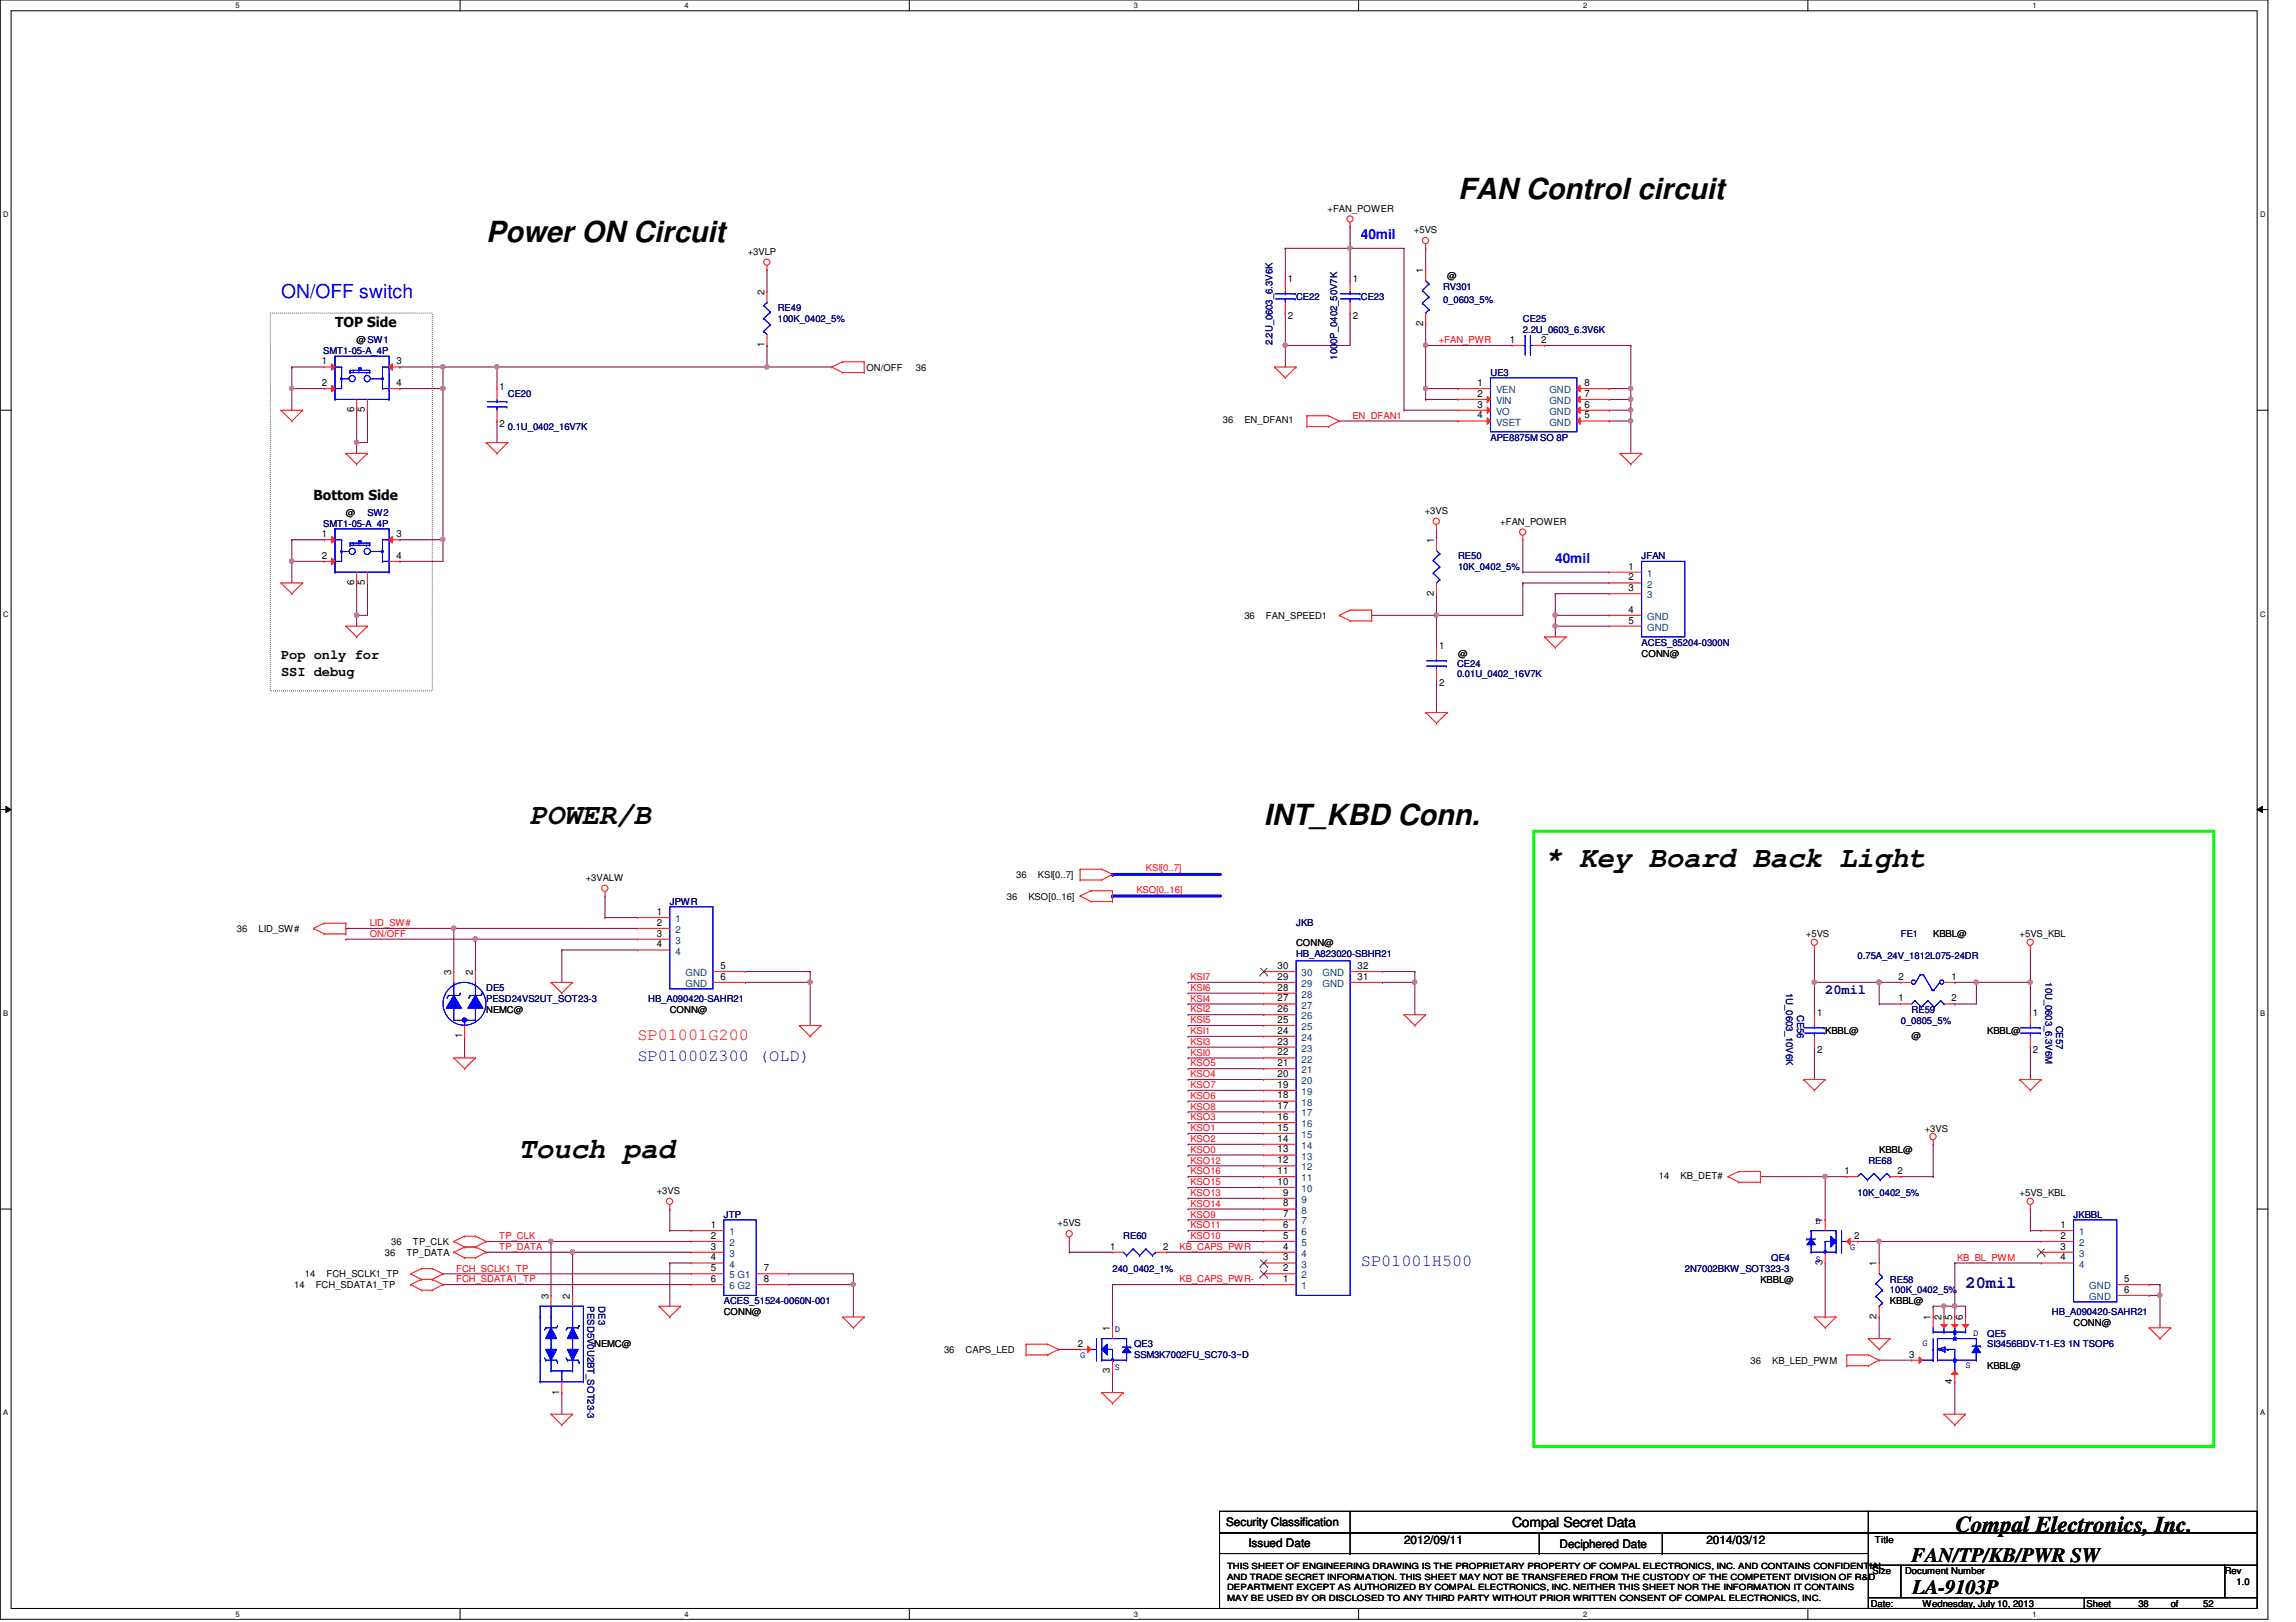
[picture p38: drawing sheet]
<svg xmlns="http://www.w3.org/2000/svg" width="297mm" height="210mm" viewBox="0 0 297 210" stroke-linecap="round" stroke-linejoin="round" font-family="sans-serif">
<defs><g id="words">
<g font-size="3.8">
<text x="188.6" y="25.8">FAN Control circuit</text>
<text x="62.9" y="31.4">Power ON Circuit</text>
<text x="68.5" y="106.6">POWER/B</text>
<text x="163.5" y="106.8">INT_KBD Conn.</text>
<text x="199.8" y="112.2">* Key Board Back Light</text>
<text x="67.1" y="149.9">Touch pad</text>
</g>
<text font-size="2.9" x="253" y="198.2">Compal Electronics, Inc.</text>
<g font-size="2.6">
<text x="247.3" y="202.1">FAN/TP/KB/PWR SW</text>
<text x="247.4" y="206.3">LA-9103P</text>
</g>
<text font-size="2.5" fill="#00f" x="36.4" y="38.6">ON/OFF switch</text>
<text font-size="2.2" fill="#f00" x="82.5" y="134.5">SP01001G200</text>
<g font-size="2.2" fill="#00f">
<text x="82.5" y="137.3">SP01000Z300 (OLD)</text>
<text x="176.1" y="163.9">SP01001H500</text>
</g>
<text font-size="2.2" fill="#000080" x="254.3" y="166.7">20mil</text>
<g font-size="1.8" fill="#00f">
<text x="176.1" y="31">40mil</text>
<text x="201.2" y="72.9">40mil</text>
</g>
<g font-size="1.8">
<text x="43.3" y="42.3">TOP Side</text>
<text x="40.6" y="64.6">Bottom Side</text>
<text x="36.4" y="85.3">Pop only for</text>
<text x="36.4" y="87.4">SSI debug</text>
<text x="195.6" y="197.6">Compal Secret Data</text>
</g>
<text font-size="1.8" fill="#000080" x="236.1" y="128.7">20mil</text>
<g font-size="1.5">
<text x="158.6" y="197.5">Security Classification</text>
<text x="161.5" y="200.2">Issued Date</text>
<text x="181.6" y="199.8">2012/09/11</text>
<text x="201.8" y="200.3">Deciphered Date</text>
<text x="220.8" y="199.8">2014/03/12</text>
</g>
<g font-size="1.3">
<text x="184.1" y="35.3" transform="rotate(-90 184.1 35.3)">1</text>
<text x="98.9" y="38.1" transform="rotate(-90 98.9 38.1)">2</text>
<text x="166.6" y="36.4">1</text>
<text x="166.6" y="41.3">2</text>
<text x="175" y="36.4">1</text>
<text x="175" y="41.3">2</text>
<text x="41.7" y="47.2">1</text>
<text x="51.3" y="47.2">3</text>
<text x="98.9" y="45" transform="rotate(-90 98.9 45)">1</text>
<text x="184.1" y="42.2" transform="rotate(-90 184.1 42.2)">2</text>
<text x="195.3" y="44.4">1</text>
<text x="199.4" y="44.4">2</text>
<text x="41.7" y="50">2</text>
<text x="45.8" y="53.3" transform="rotate(-90 45.8 53.3)">6</text>
<text x="47.2" y="53.3" transform="rotate(-90 47.2 53.3)">5</text>
<text x="51.3" y="50">4</text>
<text x="64.6" y="50.4">1</text>
<text x="191.1" y="50">1</text>
<text x="191.1" y="51.4">2</text>
<text x="191.1" y="52.7">3</text>
<text x="205" y="52.7">6</text>
<text x="205" y="50">8</text>
<text x="205" y="51.4">7</text>
<text x="64.6" y="55.2">2</text>
<text x="191.1" y="54.1">4</text>
<text x="205" y="54.1">5</text>
<text x="41.7" y="69.5">1</text>
<text x="51.3" y="69.5">3</text>
<text x="185.5" y="70.3" transform="rotate(-90 185.5 70.3)">1</text>
<text x="41.7" y="72.3">2</text>
<text x="45.8" y="75.7" transform="rotate(-90 45.8 75.7)">6</text>
<text x="47.2" y="75.7" transform="rotate(-90 47.2 75.7)">5</text>
<text x="51.3" y="72.3">4</text>
<text x="185.5" y="77.1" transform="rotate(-90 185.5 77.1)">2</text>
<text x="210.7" y="73.7">1</text>
<text x="210.7" y="75.1">2</text>
<text x="210.7" y="76.5">3</text>
<text x="186.2" y="83.9">1</text>
<text x="210.7" y="79.3">4</text>
<text x="210.7" y="80.7">5</text>
<text x="186.2" y="88.8">2</text>
<text x="85" y="118.4">1</text>
<text x="85" y="119.8">2</text>
<text x="85" y="121.2">3</text>
<text x="85" y="122.6">4</text>
<text x="93.2" y="125.4">5</text>
<text x="165.3" y="125.4">30</text>
<text x="175.6" y="125.4">32</text>
<text x="58.4" y="126.2" transform="rotate(-90 58.4 126.2)">3</text>
<text x="61.2" y="126.2" transform="rotate(-90 61.2 126.2)">2</text>
<text x="93.2" y="126.8">6</text>
<text x="165.3" y="131">26</text>
<text x="165.3" y="129.6">27</text>
<text x="165.3" y="128.2">28</text>
<text x="165.3" y="126.8">29</text>
<text x="175.6" y="126.8">31</text>
<text x="235.1" y="131.4">1</text>
<text x="245.6" y="126.8">2</text>
<text x="245.6" y="129.6">1</text>
<text x="252.5" y="126.8">1</text>
<text x="252.5" y="129.6">2</text>
<text x="263" y="131.4">1</text>
<text x="59.8" y="134.4" transform="rotate(-90 59.8 134.4)">1</text>
<text x="165.3" y="136.6">22</text>
<text x="165.3" y="138">21</text>
<text x="165.3" y="135.2">23</text>
<text x="165.3" y="132.4">25</text>
<text x="165.3" y="133.8">24</text>
<text x="235.1" y="136.3">2</text>
<text x="263" y="136.3">2</text>
<text x="165.3" y="143.6">17</text>
<text x="165.3" y="140.8">19</text>
<text x="165.3" y="139.4">20</text>
<text x="165.3" y="142.2">18</text>
<text x="165.3" y="149.1">13</text>
<text x="165.3" y="147.7">14</text>
<text x="165.3" y="144.9">16</text>
<text x="165.3" y="146.3">15</text>
<text x="165.3" y="153.3">10</text>
<text x="165.3" y="151.9">11</text>
<text x="165.3" y="150.5">12</text>
<text x="166" y="154.7">9</text>
<text x="238.6" y="151.9">1</text>
<text x="245.5" y="151.9">2</text>
<text x="91.9" y="158.9">1</text>
<text x="91.9" y="160.3">2</text>
<text x="91.9" y="161.7">3</text>
<text x="143.6" y="161.7">1</text>
<text x="150.5" y="161.7">2</text>
<text x="166" y="161.7">4</text>
<text x="166" y="160.3">5</text>
<text x="166" y="156.1">8</text>
<text x="166" y="157.5">7</text>
<text x="166" y="158.9">6</text>
<text x="235.8" y="158.3" transform="rotate(-90 235.8 158.3)">1</text>
<text x="239.9" y="160.3">2</text>
<text x="266.6" y="158.9">1</text>
<text x="266.6" y="160.3">2</text>
<text x="266.6" y="161.7">3</text>
<text x="91.9" y="163.1">4</text>
<text x="91.9" y="164.5">5</text>
<text x="91.9" y="165.9">6</text>
<text x="98.8" y="164.5">7</text>
<text x="98.8" y="165.9">8</text>
<text x="166" y="165.9">1</text>
<text x="166" y="164.5">2</text>
<text x="166" y="163.1">3</text>
<text x="235.8" y="163.7" transform="rotate(-90 235.8 163.7)">3</text>
<text x="242.8" y="163.9" transform="rotate(-90 242.8 163.9)">1</text>
<text x="266.6" y="163.1">4</text>
<text x="274.8" y="165.9">5</text>
<text x="274.8" y="167.3">6</text>
<text x="70.9" y="168.1" transform="rotate(-90 70.9 168.1)">3</text>
<text x="73.7" y="168.1" transform="rotate(-90 73.7 168.1)">2</text>
<text x="143.6" y="172.3" transform="rotate(-90 143.6 172.3)">1</text>
<text x="242.8" y="170.7" transform="rotate(-90 242.8 170.7)">2</text>
<text x="249.8" y="170.9" transform="rotate(-90 249.8 170.9)">1</text>
<text x="251.2" y="170.9" transform="rotate(-90 251.2 170.9)">2</text>
<text x="252.6" y="170.9" transform="rotate(-90 252.6 170.9)">5</text>
<text x="254" y="170.9" transform="rotate(-90 254 170.9)">6</text>
<text x="139.4" y="174.3">2</text>
<text x="143.6" y="177.7" transform="rotate(-90 143.6 177.7)">3</text>
<text x="247" y="175.7">3</text>
<text x="252.6" y="179.1" transform="rotate(-90 252.6 179.1)">4</text>
<text x="72.3" y="180.5" transform="rotate(-90 72.3 180.5)">1</text>
</g>
<g font-size="1.3" fill="#004080">
<text x="193.5" y="50.9">VEN</text>
<text x="193.5" y="52.3">VIN</text>
<text x="193.5" y="53.7">VO</text>
<text x="200.4" y="53.7">GND</text>
<text x="200.4" y="50.9">GND</text>
<text x="200.4" y="52.3">GND</text>
<text x="193.5" y="55.1">VSET</text>
<text x="200.4" y="55.1">GND</text>
<text x="213.1" y="74.6">1</text>
<text x="213.1" y="76">2</text>
<text x="213.1" y="77.4">3</text>
<text x="213.1" y="80.2">GND</text>
<text x="213.1" y="81.6">GND</text>
<text x="87.4" y="119.3">1</text>
<text x="87.4" y="120.7">2</text>
<text x="87.4" y="122.1">3</text>
<text x="87.4" y="123.5">4</text>
<text x="88.7" y="126.3">GND</text>
<text x="88.7" y="127.7">GND</text>
<text x="168.4" y="131.9">26</text>
<text x="168.4" y="130.5">27</text>
<text x="168.4" y="129.1">28</text>
<text x="168.4" y="127.7">29</text>
<text x="168.4" y="126.3">30</text>
<text x="171.1" y="127.7">GND</text>
<text x="171.1" y="126.3">GND</text>
<text x="168.4" y="137.5">22</text>
<text x="168.4" y="136.1">23</text>
<text x="168.4" y="133.3">25</text>
<text x="168.4" y="134.7">24</text>
<text x="168.4" y="141.7">19</text>
<text x="168.4" y="140.3">20</text>
<text x="168.4" y="138.9">21</text>
<text x="168.4" y="143.1">18</text>
<text x="168.4" y="148.7">14</text>
<text x="168.4" y="144.5">17</text>
<text x="168.4" y="145.9">16</text>
<text x="168.4" y="147.3">15</text>
<text x="168.4" y="154.3">10</text>
<text x="168.4" y="155.7">9</text>
<text x="168.4" y="152.9">11</text>
<text x="168.4" y="151.5">12</text>
<text x="168.4" y="150.1">13</text>
<text x="94.4" y="159.9">1</text>
<text x="94.4" y="161.2">2</text>
<text x="168.4" y="161.2">5</text>
<text x="168.4" y="157.1">8</text>
<text x="168.4" y="158.5">7</text>
<text x="168.4" y="159.9">6</text>
<text x="269" y="159.9">1</text>
<text x="269" y="161.2">2</text>
<text x="94.4" y="162.6">3</text>
<text x="94.4" y="164">4</text>
<text x="94.4" y="165.4">5 G1</text>
<text x="94.4" y="166.8">6 G2</text>
<text x="168.4" y="166.8">1</text>
<text x="168.4" y="162.6">4</text>
<text x="168.4" y="165.4">2</text>
<text x="168.4" y="164">3</text>
<text x="269" y="162.6">3</text>
<text x="269" y="164">4</text>
<text x="270.3" y="166.8">GND</text>
<text x="270.3" y="168.2">GND</text>
</g>
<g font-size="1.2">
<text x="171.7" y="27.4">+FAN_POWER</text>
<text x="96.7" y="33">+3VLP</text>
<text x="182.9" y="30.2">+5VS</text>
<text x="187.2" y="36.1">@</text>
<text x="46.1" y="44.4">@SW1</text>
<text x="112.1" y="48">ON/OFF</text>
<text x="118.5" y="48">36</text>
<text x="158.2" y="54.8">36</text>
<text x="161" y="54.8">EN_DFAN1</text>
<text x="44.7" y="66.8">@</text>
<text x="184.3" y="66.5">+3VS</text>
<text x="194.1" y="67.9">+FAN_POWER</text>
<text x="161" y="80.1">36</text>
<text x="163.8" y="80.1">FAN_SPEED1</text>
<text x="188.6" y="85">@</text>
<text x="212.4" y="85">CONN@</text>
<text x="131.5" y="113.6">36</text>
<text x="134.3" y="113.6">KSI[0..7]</text>
<text x="75.8" y="114">+3VALW</text>
<text x="130.3" y="116.4">36</text>
<text x="133.1" y="116.4">KSO[0..16]</text>
<text x="30.6" y="120.6">36</text>
<text x="33.4" y="120.6">LID_SW#</text>
<text x="167.7" y="122.4">CONN@</text>
<text x="233.6" y="121.3">+5VS</text>
<text x="250.1" y="121.3">KBBL@</text>
<text x="261.3" y="121.3">+5VS_KBL</text>
<text x="62.9" y="131.1">NEMC@</text>
<text x="86.7" y="131.1">CONN@</text>
<text x="236.1" y="133.9">KBBL@</text>
<text x="247.3" y="134.4">@</text>
<text x="257.1" y="133.9">KBBL@</text>
<text x="243.1" y="149.2">KBBL@</text>
<text x="249" y="146.4">+3VS</text>
<text x="85" y="154.5">+3VS</text>
<text x="214.6" y="152.6">14</text>
<text x="217.4" y="152.6">KB_DET#</text>
<text x="261.3" y="154.8">+5VS_KBL</text>
<text x="50.6" y="161.1">36</text>
<text x="53.4" y="161.1">TP_CLK</text>
<text x="136.8" y="158.7">+5VS</text>
<text x="38.1" y="166.7">14</text>
<text x="39.5" y="165.3">14</text>
<text x="40.8" y="166.7">FCH_SDATA1_TP</text>
<text x="42.2" y="165.3">FCH_SCLK1_TP</text>
<text x="49.8" y="162.5">36</text>
<text x="52.6" y="162.5">TP_DATA</text>
<text x="227.7" y="166">KBBL@</text>
<text x="93.6" y="170.2">CONN@</text>
<text x="244.5" y="168.8">KBBL@</text>
<text x="268.3" y="171.6">CONN@</text>
<text x="76.9" y="174.4">NEMC@</text>
<text x="122.1" y="175.1">36</text>
<text x="124.9" y="175.1">CAPS_LED</text>
<text x="226.5" y="176.5">36</text>
<text x="229.3" y="176.5">KB_LED_PWM</text>
<text x="257.1" y="177.2">KBBL@</text>
<text x="242.3" y="203.7">Size</text>
<text x="242.6" y="199.6">Title</text>
<text x="246.5" y="203.7">Document Number</text>
<text x="287.8" y="203.7">Rev</text>
<text x="242" y="207.9">Date:</text>
<text x="248.7" y="207.9">Wednesday, July 10, 2013</text>
<text x="270" y="207.9">Sheet</text>
<text x="276.6" y="207.9">38</text>
<text x="280.8" y="207.9">of</text>
<text x="285" y="207.9">52</text>
<text x="289.3" y="205.1">1.0</text>
</g>
<g font-size="1.2" fill="#000080">
<text x="100.6" y="40.3">RE49</text>
<text x="100.6" y="41.7">100K_0402_5%</text>
<text x="167.7" y="38.9">CE22</text>
<text x="176.1" y="38.9">CE23</text>
<text x="186.7" y="37.5">RV301</text>
<text x="186.7" y="39.2">0_0603_5%</text>
<text x="197" y="41.7">CE25</text>
<text x="41.8" y="45.8">SMT1-05-A_4P</text>
<text x="164.6" y="44.7" transform="rotate(-90 164.6 44.7)">2.2U_0603_6.3V6K</text>
<text x="173" y="46.5" transform="rotate(-90 173 46.5)">1000P_0402_50V7K</text>
<text x="197" y="43.1">2.2U_0603_6.3V6K</text>
<text x="65.7" y="51.4">CE20</text>
<text x="192.8" y="48.6">UE3</text>
<text x="65.7" y="55.6">0.1U_0402_16V7K</text>
<text x="192.8" y="57">APE8875M SO 8P</text>
<text x="41.8" y="68.2">SMT1-05-A_4P</text>
<text x="47.5" y="66.8">SW2</text>
<text x="188.6" y="72.4">RE50</text>
<text x="188.6" y="73.8">10K_0402_5%</text>
<text x="212.4" y="72.4">JFAN</text>
<text x="212.4" y="83.6">ACES_85204-0300N</text>
<text x="188.5" y="86.4">CE24</text>
<text x="188.5" y="87.6">0.01U_0402_16V7K</text>
<text x="86.7" y="117.1">JPWR</text>
<text x="167.7" y="119.9">JKB</text>
<text x="167.7" y="123.8">HB_A823020-SBHR21</text>
<text x="240.3" y="124.1">0.75A_24V_1812L075-24DR</text>
<text x="245.9" y="121.3">FE1</text>
<text x="62.9" y="128.3">DE5</text>
<text x="62.9" y="129.7">PESD24VS2UT_SOT23-3</text>
<text x="83.9" y="129.7">HB_A090420-SAHR21</text>
<text x="231.1" y="128.5" transform="rotate(90 231.1 128.5)">1U_0603_10V6K</text>
<text x="232.5" y="131.3" transform="rotate(90 232.5 131.3)">CE56</text>
<text x="247.3" y="131.1">RE59</text>
<text x="264.6" y="127.1" transform="rotate(90 264.6 127.1)">10U_0603_6.3V6M</text>
<text x="245.9" y="132.5">0_0805_5%</text>
<text x="266" y="132.7" transform="rotate(90 266 132.7)">CE57</text>
<text x="240.3" y="154.8">10K_0402_5%</text>
<text x="241.7" y="150.6">RE68</text>
<text x="93.6" y="157.6">JTP</text>
<text x="145.3" y="160.4">RE60</text>
<text x="268.3" y="157.6">JKBBL</text>
<text x="143.9" y="164.6">240_0402_1%</text>
<text x="218" y="164.6">2N7002BKW_SOT323-3</text>
<text x="229.1" y="163.2">QE4</text>
<text x="244.5" y="166">RE58</text>
<text x="244.5" y="167.4">100K_0402_5%</text>
<text x="76" y="169" transform="rotate(90 76 169)">PESD5V0U2BT_SOT23-3</text>
<text x="77.4" y="169" transform="rotate(90 77.4 169)">DE3</text>
<text x="93.6" y="168.8">ACES_51524-0060N-001</text>
<text x="257.1" y="173">QE5</text>
<text x="265.5" y="170.2">HB_A090420-SAHR21</text>
<text x="146.7" y="174.4">QE3</text>
<text x="146.7" y="175.8">SSM3K7002FU_SC70-3~D</text>
<text x="257.1" y="174.4">SI3456BDV-T1-E3 1N TSOP6</text>
</g>
<g font-size="1.2" fill="#f00">
<text x="186.1" y="44.4">+FAN_PWR</text>
<text x="175" y="54.2">EN_DFAN1</text>
<text x="148.2" y="112.7">KSI[0..7]</text>
<text x="47.8" y="119.8">LID_SW#</text>
<text x="147" y="115.5">KSO[0..16]</text>
<text x="47.8" y="121.2">ON/OFF</text>
<text x="154" y="129.6">KSI4</text>
<text x="154" y="131">KSI2</text>
<text x="154" y="128.2">KSI6</text>
<text x="154" y="126.8">KSI7</text>
<text x="154" y="136.6">KSI0</text>
<text x="154" y="133.8">KSI1</text>
<text x="154" y="135.2">KSI3</text>
<text x="154" y="132.4">KSI5</text>
<text x="154" y="139.4">KSO4</text>
<text x="154" y="143.6">KSO8</text>
<text x="154" y="140.8">KSO7</text>
<text x="154" y="142.2">KSO6</text>
<text x="154" y="138">KSO5</text>
<text x="154" y="147.8">KSO2</text>
<text x="154" y="145">KSO3</text>
<text x="154" y="146.4">KSO1</text>
<text x="154" y="149.2">KSO0</text>
<text x="154" y="152">KSO16</text>
<text x="154" y="154.8">KSO13</text>
<text x="154" y="150.6">KSO12</text>
<text x="154" y="153.4">KSO15</text>
<text x="64.6" y="160.4">TP_CLK</text>
<text x="64.6" y="161.8">TP_DATA</text>
<text x="152.6" y="161.8">KB_CAPS_PWR</text>
<text x="154" y="157.6">KSO9</text>
<text x="154" y="160.4">KSO10</text>
<text x="154" y="159">KSO11</text>
<text x="154" y="156.2">KSO14</text>
<text x="59" y="165.9">FCH_SDATA1_TP</text>
<text x="59" y="164.5">FCH_SCLK1_TP</text>
<text x="152.6" y="165.9">KB_CAPS_PWR-</text>
<text x="253.2" y="163.2">KB_BL_PWM</text>
</g>
<g font-size="1.2" fill="#00f">
<text x="234.9" y="158.5">D</text>
<text x="239.3" y="161.8">G</text>
<text x="234.9" y="163.4">S</text>
<text x="144.2" y="172.4">D</text>
<text x="255.3" y="172.8">D</text>
<text x="139.7" y="175.8">G</text>
<text x="144.2" y="177.3">S</text>
<text x="248.7" y="174.2">G</text>
<text x="254.3" y="177">S</text>
</g>
<g font-size="1.1">
<text x="158.7" y="203.1">THIS SHEET OF ENGINEERING DRAWING IS THE PROPRIETARY PROPERTY OF COMPAL ELECTRONICS, INC. AND CONTAINS CONFIDENTIAL</text>
<text x="158.7" y="204.4">AND TRADE SECRET INFORMATION. THIS SHEET MAY NOT BE TRANSFERED FROM THE CUSTODY OF THE COMPETENT DIVISION OF R&amp;D</text>
<text x="158.7" y="205.8">DEPARTMENT EXCEPT AS AUTHORIZED BY COMPAL ELECTRONICS, INC. NEITHER THIS SHEET NOR THE INFORMATION IT CONTAINS</text>
<text x="158.7" y="207.1">MAY BE USED BY OR DISCLOSED TO ANY THIRD PARTY WITHOUT PRIOR WRITTEN CONSENT OF COMPAL ELECTRONICS, INC.</text>
</g>
<g font-size="1">
<text x="30.5" y="1.1">5</text>
<text x="88.6" y="1.1">4</text>
<text x="146.7" y="1.1">3</text>
<text x="204.8" y="1.1">2</text>
<text x="262.9" y="1.1">1</text>
<text x=".4" y="28.1">D</text>
<text x="292.4" y="28.1">D</text>
<text x=".4" y="79.8">C</text>
<text x="292.4" y="79.8">C</text>
<text x=".4" y="131.5">B</text>
<text x="292.4" y="131.5">B</text>
<text x=".4" y="183.2">A</text>
<text x="292.4" y="183.2">A</text>
<text x="30.5" y="209.2">5</text>
<text x="88.6" y="209.2">4</text>
<text x="146.7" y="209.2">3</text>
<text x="204.8" y="209.2">2</text>
<text x="262.9" y="209.2">1</text>
</g>
</g></defs>
<path d="M0 0h293.4v209.5h-293.4zM1.4 1.4h290.6v206.8h-290.6z" fill="none" stroke="#000" stroke-width=".13"/>
<g fill="#fff">
<path d="M30.5 .2h.5v1.1h-.5z"/>
<path d="M30.5 208.3h.5v1.1h-.5z"/>
</g>
<path d="M59.5 0v1.4M59.5 208.2v1.3" fill="none" stroke="#000" stroke-width=".13"/>
<g fill="#fff">
<path d="M88.6 .2h.5v1.1h-.5z"/>
<path d="M88.6 208.3h.5v1.1h-.5z"/>
</g>
<path d="M117.6 0v1.4M117.6 208.2v1.3" fill="none" stroke="#000" stroke-width=".13"/>
<g fill="#fff">
<path d="M146.7 .2h.5v1.1h-.5z"/>
<path d="M146.7 208.3h.5v1.1h-.5z"/>
</g>
<path d="M175.8 0v1.4M175.8 208.2v1.3" fill="none" stroke="#000" stroke-width=".13"/>
<g fill="#fff">
<path d="M204.8 .2h.6v1.1h-.6z"/>
<path d="M204.8 208.3h.6v1.1h-.6z"/>
</g>
<path d="M233.9 0v1.4M233.9 208.2v1.3" fill="none" stroke="#000" stroke-width=".13"/>
<g fill="#fff">
<path d="M262.9 .2h.6v1.1h-.6z"/>
<path d="M262.9 208.3h.6v1.1h-.6z"/>
<path d="M.4 27.2h.7v1.1h-.7z"/>
<path d="M292.4 27.2h.7v1.1h-.7z"/>
<path d="M.4 78.9h.7v1.1h-.7z"/>
<path d="M292.4 78.9h.7v1.1h-.7z"/>
</g>
<path d="M0 53.1h1.4M292 53.1h1.4" fill="none" stroke="#000" stroke-width=".13"/>
<g fill="#fff">
<path d="M.4 130.6h.7v1.1h-.7z"/>
<path d="M292.4 130.6h.6v1.1h-.6z"/>
</g>
<path d="M0 104.8h1.4M.8 104.4l.6 .4-.6 .4zM292 104.8l.7-.4v.8zM292 104.8h1.4" fill="none" stroke="#000" stroke-width=".13"/>
<path d="M.8 104.4l.6 .4-.6 .4zM292 104.8l.7-.4v.8z" fill="#000"/>
<g fill="#fff">
<path d="M.4 182.3h.7v1.1h-.7z"/>
<path d="M292.4 182.3h.6v1.1h-.6z"/>
</g>
<path d="M0 156.5h1.4M292 156.5h1.4" fill="none" stroke="#000" stroke-width=".13"/>
<path d="M35 40.5h20.9v48.9h-20.9z" fill="none" stroke="#000" stroke-width=".13" stroke-dasharray="0 .3"/>
<path d="M198.4 107.6h88v79.6h-88z" fill="none" stroke="#0f0" stroke-width=".38"/>
<path d="M86.7 156.5h.1M86.7 159.3h.1M86.7 156.5v2.8M86.7 159.3h2.7M74.1 162.1h.1M74.1 162.1h15.3M86.7 163.4h.1M86.7 163.4h2.7M86.7 163.4v5.6" fill="none" stroke="#800040" stroke-width=".13"/>
<circle cx="74" cy="162" r=".29" fill="#f0f"/>
<circle cx="74" cy="162" r=".29" fill="none" stroke="#f0f" stroke-width=".13"/>
<path d="M71.3 160.7h.1M71.3 160.7h18.1" fill="none" stroke="#800040" stroke-width=".13"/>
<circle cx="71.3" cy="160.6" r=".29" fill="#f0f"/>
<circle cx="71.3" cy="160.6" r=".29" fill="none" stroke="#f0f" stroke-width=".13"/>
<path d="M57.3 50.3h.1M57.3 50.3v19.5M62.9 160.7h.1M62.9 162.1h.1M62.9 160.7h8.4M62.9 162.1h11.2M71.3 160.7h.1M71.3 160.7v6.9M74.1 162.1h.1M74.1 162.1v5.5M72.7 180.2h.1M72.7 180.2v2.8" fill="none" stroke="#800040" stroke-width=".13"/>
<circle cx="57.3" cy="50.3" r=".29" fill="#f0f"/>
<circle cx="57.3" cy="50.3" r=".29" fill="none" stroke="#f0f" stroke-width=".13"/>
<path d="M37.8 50.3h.1M37.8 50.3v2.8M46.1 57.3h.1M46.1 57.3h1.4M46.1 57.3v1.4M51.7 47.5h.1M51.7 50.3h.1M51.7 47.5h5.6M51.7 50.3h5.6" fill="none" stroke="#800040" stroke-width=".13"/>
<circle cx="46.1" cy="57.3" r=".29" fill="#f0f"/>
<circle cx="46.1" cy="57.3" r=".29" fill="none" stroke="#f0f" stroke-width=".13"/>
<path d="M37.8 50.3h.1M37.8 50.3h4.1" fill="none" stroke="#800040" stroke-width=".13"/>
<circle cx="37.7" cy="50.3" r=".29" fill="#f0f"/>
<circle cx="37.7" cy="50.3" r=".29" fill="none" stroke="#f0f" stroke-width=".13"/>
<path d="M37.8 47.5h.1M37.8 47.5v2.8M37.8 72.6h.1M37.8 72.6h4.1M51.7 69.8h.1M51.7 72.6h.1M51.7 69.8h5.6M51.7 72.6h5.6" fill="none" stroke="#800040" stroke-width=".13"/>
<circle cx="37.7" cy="72.6" r=".29" fill="#f0f"/>
<circle cx="37.7" cy="72.6" r=".29" fill="none" stroke="#f0f" stroke-width=".13"/>
<g fill="none" stroke="#800040" stroke-width=".13">
<path d="M37.8 47.5h.1M37.8 47.5h4.1M46.1 53.1h.1M46.1 53.1v4.2M47.5 53.1h.1M47.5 53.1v4.2M37.8 72.6h.1M37.8 69.8h.1M37.8 72.6v2.8M37.8 69.8h4.1M46.1 75.4h.1M46.1 75.4v4.2"/>
<path d="M57.3 69.8h.1M57.3 69.8v2.8"/>
</g>
<circle cx="57.3" cy="69.8" r=".29" fill="#f0f"/>
<circle cx="57.3" cy="69.8" r=".29" fill="none" stroke="#f0f" stroke-width=".13"/>
<path d="M46.1 79.6h.1M46.1 79.6h1.4M46.1 79.6v1.4" fill="none" stroke="#800040" stroke-width=".13"/>
<circle cx="46.1" cy="79.6" r=".29" fill="#f0f"/>
<circle cx="46.1" cy="79.6" r=".29" fill="none" stroke="#f0f" stroke-width=".13"/>
<path d="M57.3 47.5h.1M57.3 47.5v2.8M37.8 69.8h.1M37.8 69.8v2.8M47.5 75.4h.1M47.5 75.4v4.2" fill="none" stroke="#800040" stroke-width=".13"/>
<circle cx="57.3" cy="50.3" r=".29" fill="#f0f"/>
<circle cx="57.3" cy="50.3" r=".29" fill="none" stroke="#f0f" stroke-width=".13"/>
<circle cx="57.3" cy="47.5" r=".29" fill="#f0f"/>
<circle cx="57.3" cy="47.5" r=".29" fill="none" stroke="#f0f" stroke-width=".13"/>
<path d="M57.3 47.5h.1M57.3 47.5h7M64.3 47.5h.1M64.3 54.5h.1M64.3 47.5v2.8M64.3 54.5v2.8" fill="none" stroke="#800040" stroke-width=".13"/>
<circle cx="57.3" cy="47.5" r=".29" fill="#f0f"/>
<circle cx="57.3" cy="47.5" r=".29" fill="none" stroke="#f0f" stroke-width=".13"/>
<path d="M143.9 116h14" fill="none" stroke="#00f" stroke-width=".38"/>
<circle cx="143.9" cy="116" r=".19" fill="#00f"/>
<path d="M143.9 113.2h14" fill="none" stroke="#00f" stroke-width=".38"/>
<circle cx="143.9" cy="113.2" r=".19" fill="#00f"/>
<path d="M201.2 76.8h.1M201.2 79.6h.1M201.2 76.8v2.8M201.2 79.6h7" fill="none" stroke="#800040" stroke-width=".13"/>
<circle cx="201.2" cy="79.6" r=".29" fill="#f0f"/>
<circle cx="201.2" cy="79.6" r=".29" fill="none" stroke="#f0f" stroke-width=".13"/>
<path d="M201.2 79.6h.1M201.2 79.6v1.4M201.2 81h.1M201.2 81h7" fill="none" stroke="#800040" stroke-width=".13"/>
<circle cx="201.2" cy="81" r=".29" fill="#f0f"/>
<circle cx="201.2" cy="81" r=".29" fill="none" stroke="#f0f" stroke-width=".13"/>
<path d="M185.8 68.5h.1M185.8 79.6h.1M185.8 68.5v1.3M185.8 79.6h11.2M185.8 88h.1M185.8 88v4.2" fill="none" stroke="#800040" stroke-width=".13"/>
<circle cx="185.8" cy="79.6" r=".29" fill="#f0f"/>
<circle cx="185.8" cy="79.6" r=".29" fill="none" stroke="#f0f" stroke-width=".13"/>
<g fill="none" stroke="#800040" stroke-width=".13">
<path d="M184.4 44.7h.1M184.4 44.7h11.2M177.5 79.6h.1M177.5 79.6h8.3M185.8 76.8h.1M185.8 79.6h.1M185.8 76.8v7M197 74h.1M197 75.4h.1M197 69.8h.1M197 74h11.2M197 75.4h11.2"/>
<path d="M197 69.8v4.2M197 75.4v4.2M201.2 76.8h.1M201.2 76.8h7M201.2 81h.1M201.2 81v1.4"/>
</g>
<circle cx="184.4" cy="44.7" r=".29" fill="#f0f"/>
<circle cx="184.4" cy="44.7" r=".29" fill="none" stroke="#f0f" stroke-width=".13"/>
<path d="M166.3 40.5h.1M166.3 44.7h.1M166.3 40.5v4.2M174.7 40.5h.1M174.7 40.5v4.2h-8.4" fill="none" stroke="#800040" stroke-width=".13"/>
<circle cx="166.3" cy="44.7" r=".29" fill="#f0f"/>
<circle cx="166.3" cy="44.7" r=".29" fill="none" stroke="#f0f" stroke-width=".13"/>
<path d="M174.7 32.1h.1M174.7 32.1h6.9M181.6 32.1h.1M181.6 32.1v21M184.4 41.9h.1M184.4 51.7h.1M184.4 50.3h.1M184.4 44.7h.1M184.4 41.9v9.8M184.4 51.7h4.2M184.4 50.3h4.2" fill="none" stroke="#800040" stroke-width=".13"/>
<circle cx="184.4" cy="50.3" r=".29" fill="#f0f"/>
<circle cx="184.4" cy="50.3" r=".29" fill="none" stroke="#f0f" stroke-width=".13"/>
<path d="M181.6 53.1h.1M181.6 53.1h7M211 44.7h.1M211 51.7h.1M211 44.7v5.6M211 51.7v1.4" fill="none" stroke="#800040" stroke-width=".13"/>
<circle cx="211" cy="51.7" r=".29" fill="#f0f"/>
<circle cx="211" cy="51.7" r=".29" fill="none" stroke="#f0f" stroke-width=".13"/>
<path d="M208.2 50.3h.1M208.2 50.3h2.8" fill="none" stroke="#800040" stroke-width=".13"/>
<circle cx="211" cy="50.3" r=".29" fill="#f0f"/>
<circle cx="211" cy="50.3" r=".29" fill="none" stroke="#f0f" stroke-width=".13"/>
<path d="M211 53.1h.1M211 53.1v1.4" fill="none" stroke="#800040" stroke-width=".13"/>
<circle cx="211" cy="53.1" r=".29" fill="#f0f"/>
<circle cx="211" cy="53.1" r=".29" fill="none" stroke="#f0f" stroke-width=".13"/>
<g fill="none" stroke="#800040" stroke-width=".13">
<path d="M166.3 32.1h.1M166.3 32.1h8.4M174.7 29.3h.1M174.7 32.1h.1M174.7 29.3v7M166.3 44.7h.1M166.3 44.7v2.8M199.8 44.7h.1M199.8 44.7h11.2M208.2 53.1h.1M208.2 51.7h.1M208.2 53.1h2.8"/>
<path d="M211 50.3h.1M211 50.3v1.4h-2.8"/>
</g>
<circle cx="174.6" cy="32.1" r=".29" fill="#f0f"/>
<circle cx="174.6" cy="32.1" r=".29" fill="none" stroke="#f0f" stroke-width=".13"/>
<path d="M166.3 32.1h.1M166.3 32.1v4.2M173.3 54.5h.1M173.3 54.5h15.3M208.2 54.5h.1M208.2 54.5h2.8" fill="none" stroke="#800040" stroke-width=".13"/>
<circle cx="211" cy="54.5" r=".29" fill="#f0f"/>
<circle cx="211" cy="54.5" r=".29" fill="none" stroke="#f0f" stroke-width=".13"/>
<path d="M211 54.5h.1M211 54.5v4.2M44.7 121.5h.1M44.7 121.5h37.8M60.1 134.1h.1M60.1 134.1v2.8M61.5 121.5h.1M61.5 121.5v4.2M72.7 122.9h.1M72.7 122.9h9.8M72.7 122.9v4.2" fill="none" stroke="#800040" stroke-width=".13"/>
<circle cx="61.5" cy="121.5" r=".29" fill="#f0f"/>
<circle cx="61.5" cy="121.5" r=".29" fill="none" stroke="#f0f" stroke-width=".13"/>
<path d="M64.3 47.5h.1M64.3 47.5h34.9" fill="none" stroke="#800040" stroke-width=".13"/>
<circle cx="64.3" cy="47.5" r=".29" fill="#f0f"/>
<circle cx="64.3" cy="47.5" r=".29" fill="none" stroke="#f0f" stroke-width=".13"/>
<path d="M102 164.8h.1M102 166.2h.1M102 164.8h8.4M102 166.2h8.4M110.4 166.2h.1M110.4 166.2v4.2" fill="none" stroke="#800040" stroke-width=".13"/>
<circle cx="110.4" cy="166.2" r=".29" fill="#f0f"/>
<circle cx="110.4" cy="166.2" r=".29" fill="none" stroke="#f0f" stroke-width=".13"/>
<path d="M78.3 118.7h.1M78.3 116h.1M78.3 118.7h4.2M78.3 116v2.7M58.7 120.1h.1M58.7 120.1h23.8M58.7 120.1v5.6M110.4 164.8h.1M110.4 164.8v1.4" fill="none" stroke="#800040" stroke-width=".13"/>
<circle cx="58.7" cy="120.1" r=".29" fill="#f0f"/>
<circle cx="58.7" cy="120.1" r=".29" fill="none" stroke="#f0f" stroke-width=".13"/>
<g fill="none" stroke="#800040" stroke-width=".13">
<path d="M99.2 34.9h.1M99.2 34.9v2.8M99.2 44.7h.1M99.2 47.5h.1M99.2 44.7v2.8M99.2 47.5h8.4M44.7 120.1h.1M44.7 120.1h14M153.7 136.9h.1M153.7 134.1h.1M153.7 129.9h.1M153.7 131.3h.1"/>
<path d="M153.7 135.5h.1M153.7 132.7h.1M153.7 128.5h.1M153.7 127.1h.1M153.7 139.7h.1M153.7 138.3h.1M153.7 136.9h9.8M153.7 134.1h9.8M153.7 129.9h9.8M153.7 131.3h9.8M153.7 135.5h9.8M153.7 132.7h9.8"/>
<path d="M153.7 128.5h9.8M153.7 127.1h9.8M153.7 139.7h9.8M153.7 138.3h9.8M153.7 152.3h.1M153.7 148.1h.1M153.7 145.3h.1M153.7 146.7h.1M153.7 149.5h.1M153.7 143.9h.1M153.7 141.1h.1M153.7 142.5h.1"/>
<path d="M153.7 157.9h.1M153.7 155.1h.1M153.7 150.9h.1M153.7 159.3h.1M153.7 156.5h.1M153.7 153.7h.1M153.7 152.3h9.8M153.7 148.1h9.8M153.7 145.3h9.8M153.7 146.7h9.8M153.7 149.5h9.8M153.7 143.9h9.8"/>
<path d="M153.7 141.1h9.8M153.7 142.5h9.8M153.7 157.9h9.8M153.7 155.1h9.8M153.7 150.9h9.8M153.7 159.3h9.8M153.7 156.5h9.8M153.7 153.7h9.8M57.3 166.2h.1M57.3 164.8h.1M57.3 166.2h32.1M57.3 164.8h32.1"/>
<path d="M136.9 174.6h.1M136.9 174.6h2.8M138.3 162.1h.1M138.3 160.7h.1M138.3 162.1h5.6M138.3 160.7v1.4M143.9 166.2h.1M143.9 177.4h.1M143.9 166.2v5.6M143.9 177.4v2.8M143.9 166.2h19.6M150.9 162.1h.1"/>
<path d="M150.9 162.1h12.6M153.7 160.7h.1M153.7 160.7h9.8"/>
</g>
<circle cx="99.2" cy="47.5" r=".29" fill="#f0f"/>
<circle cx="99.2" cy="47.5" r=".29" fill="none" stroke="#f0f" stroke-width=".13"/>
<path d="M184.4 32.1h.1M184.4 32.1v2.8M183 127.1h.1M183 127.1v4.2" fill="none" stroke="#800040" stroke-width=".13"/>
<circle cx="183" cy="127.1" r=".29" fill="#f0f"/>
<circle cx="183" cy="127.1" r=".29" fill="none" stroke="#f0f" stroke-width=".13"/>
<path d="M96.4 125.7h.1M96.4 125.7h8.4M104.8 125.7h.1M104.8 127.1h.1M104.8 125.7v7M178.9 125.7h.1M178.9 127.1h.1M178.9 125.7h4.1M183 125.7h.1M183 125.7v1.4h-4.1" fill="none" stroke="#800040" stroke-width=".13"/>
<circle cx="104.8" cy="127.1" r=".29" fill="#f0f"/>
<circle cx="104.8" cy="127.1" r=".29" fill="none" stroke="#f0f" stroke-width=".13"/>
<path d="M96.4 127.1h.1M96.4 127.1h8.4M227.7 152.3h.1M227.7 152.3h11.2M236.1 157.9h.1M236.1 152.3h.1M236.1 152.3v5.6M236.1 170.4h.1M236.1 163.4v7M240.3 160.7h.1M240.3 160.7h2.8" fill="none" stroke="#800040" stroke-width=".13"/>
<circle cx="236.1" cy="152.2" r=".29" fill="#f0f"/>
<circle cx="236.1" cy="152.2" r=".29" fill="none" stroke="#f0f" stroke-width=".13"/>
<path d="M245.9 152.3h4.2M250.1 152.3h.1M250.1 148.1h.1M250.1 148.1v4.2M243.1 160.7h.1M243.1 170.4h.1M243.1 160.7h21M243.1 160.7v2.7M243.1 170.4v2.8" fill="none" stroke="#800040" stroke-width=".13"/>
<circle cx="243.1" cy="160.6" r=".29" fill="#f0f"/>
<circle cx="243.1" cy="160.6" r=".29" fill="none" stroke="#f0f" stroke-width=".13"/>
<path d="M262.7 159.3h.1M262.7 159.3h1.4M250.1 169h.1M250.1 169h1.4M252.9 169h.1M252.9 163.4h.1M252.9 169h1.4M252.9 163.4h11.2M252.9 169v1.4M254.3 169h.1M254.3 169v1.4" fill="none" stroke="#800040" stroke-width=".13"/>
<circle cx="252.9" cy="169" r=".29" fill="#f0f"/>
<circle cx="252.9" cy="169" r=".29" fill="none" stroke="#f0f" stroke-width=".13"/>
<path d="M262.7 156.5h.1M262.7 156.5v2.8M243.1 176h.1M243.1 176h4.2M250.1 169h.1M250.1 169v1.4M251.5 169h.1M251.5 169v1.4M252.9 163.4h.1M252.9 178.8h.1M252.9 163.4v5.6h-1.4M252.9 178.8v4.2" fill="none" stroke="#800040" stroke-width=".13"/>
<circle cx="251.5" cy="169" r=".29" fill="#f0f"/>
<circle cx="251.5" cy="169" r=".29" fill="none" stroke="#f0f" stroke-width=".13"/>
<path d="M262.7 127.1h.1M262.7 127.1v4.2" fill="none" stroke="#800040" stroke-width=".13"/>
<circle cx="262.6" cy="127.1" r=".29" fill="#f0f"/>
<circle cx="262.6" cy="127.1" r=".29" fill="none" stroke="#f0f" stroke-width=".13"/>
<path d="M234.7 127.1h.1M234.7 127.1h8.4" fill="none" stroke="#800040" stroke-width=".13"/>
<circle cx="243.1" cy="127.1" r=".29" fill="#f0f"/>
<circle cx="243.1" cy="127.1" r=".29" fill="none" stroke="#f0f" stroke-width=".13"/>
<path d="M243.1 127.1h.1M243.1 127.1v2.8" fill="none" stroke="#800040" stroke-width=".13"/>
<circle cx="243.1" cy="127.1" r=".29" fill="#f0f"/>
<circle cx="243.1" cy="127.1" r=".29" fill="none" stroke="#f0f" stroke-width=".13"/>
<path d="M243.1 129.9h.1M243.1 129.9h2.8M252.9 129.9h.1M255.7 127.1h.1M255.7 127.1v2.8h-2.8" fill="none" stroke="#800040" stroke-width=".13"/>
<circle cx="255.7" cy="127.1" r=".29" fill="#f0f"/>
<circle cx="255.7" cy="127.1" r=".29" fill="none" stroke="#f0f" stroke-width=".13"/>
<path d="M234.7 122.9h.1M234.7 127.1h.1M234.7 122.9v8.4M252.9 127.1h.1M252.9 127.1h9.8M255.7 127.1h.1" fill="none" stroke="#800040" stroke-width=".13"/>
<circle cx="234.7" cy="127.1" r=".29" fill="#f0f"/>
<circle cx="234.7" cy="127.1" r=".29" fill="none" stroke="#f0f" stroke-width=".13"/>
<path d="M234.7 135.5h.1M234.7 135.5v4.2M243.1 127.1h.1M243.1 127.1h2.8M262.7 122.9h.1M262.7 135.5h.1M262.7 122.9v4.2M262.7 135.5v4.2M279.4 167.6h.1M279.4 167.6v4.2" fill="none" stroke="#800040" stroke-width=".13"/>
<circle cx="279.4" cy="167.6" r=".29" fill="#f0f"/>
<circle cx="279.4" cy="167.6" r=".29" fill="none" stroke="#f0f" stroke-width=".13"/>
<path d="M278 167.6h.1M278 166.2h.1M278 166.2h1.4M279.4 166.2h.1M279.4 166.2v1.4h-1.4" fill="none" stroke="#800040" stroke-width=".13"/>
<g fill="none" stroke="#f00" stroke-width=".13">
<path d="M99.2 34.9h.1M99.2 34.4v.5M174.7 29.3h.1M174.7 28.8v.5M184.4 32.1h.1M184.4 31.6v.5M36.4 53.1h.1M36.4 53.1h2.8M36.4 53.1l1.4 1.4M37.8 54.5h.1M39.2 53.1h.1M39.2 53.1l-1.4 1.4"/>
<path d="M44.7 58.7h.1M44.7 58.7h2.8M44.7 58.7l1.4 1.4M47.5 58.7h.1M47.5 58.7l-1.4 1.4M62.9 57.3h.1M62.9 57.3h2.8M62.9 57.3l1.4 1.4M64.3 58.7h.1M65.7 57.3h.1M65.7 57.3l-1.4 1.4M107.6 47.5h.1"/>
<path d="M107.6 47.5l1.4 .7M109 46.8h.1M109 48.2h.1M109 46.8l-1.4 .7M109 46.8h2.8M109 48.2h2.8M111.8 46.8h.1M111.8 48.2h.1M111.8 46.8v1.4M164.9 47.5h.1M164.9 47.5h2.8M164.9 47.5l1.4 1.4"/>
<path d="M166.3 48.9h.1M167.7 47.5h.1M167.7 47.5l-1.4 1.4M169.1 55.2h.1M169.1 53.8h.1M169.1 53.8h2.8M169.1 55.2h2.8M169.1 53.8v1.4M171.9 53.8h.1M171.9 55.2h.1M171.9 53.8l1.4 .7M173.3 54.5h.1"/>
<path d="M173.3 54.5l-1.4 .7M209.6 58.7h.1M209.6 58.7h2.8M209.6 58.7l1.4 1.4M212.4 58.7h.1M212.4 58.7l-1.4 1.4M36.4 75.4h.1M36.4 75.4h2.8M36.4 75.4l1.4 1.4M37.8 76.8h.1M39.2 75.4h.1M39.2 75.4l-1.4 1.4"/>
<path d="M46.1 60.1h.1M173.3 79.6h.1M173.3 79.6l1.4 .7M174.7 79h.1M174.7 79l-1.4 .6M174.7 79h2.8M177.5 79h.1M177.5 79v1.3M185.8 68.5h.1M185.8 69.8h.1M185.8 76.8h.1M185.8 67.9v.6"/>
<path d="M185.8 69.8v1.4M185.8 75.4v1.4M197 69.8h.1M197 69.3v.5M211 60.1h.1M44.7 81h.1M44.7 81h2.8M44.7 81l1.4 1.4M46.1 82.4h.1M47.5 81h.1M47.5 81l-1.4 1.4M174.7 80.3h.1"/>
<path d="M174.7 80.3h2.8M177.5 80.3h.1M184.4 92.2h.1M184.4 92.2h2.8M184.4 92.2l1.4 1.4M185.8 93.6h.1M187.2 92.2h.1M187.2 92.2l-1.4 1.4M199.8 82.4h.1M199.8 82.4h2.8M199.8 82.4l1.4 1.4M201.2 83.8h.1"/>
<path d="M202.6 82.4h.1M202.6 82.4l-1.4 1.4M41.9 119.5h.1M41.9 119.5h2.8M41.9 119.5l-1.3 .6M44.7 119.5h.1M44.7 119.5v1.4M78.3 116h.1M78.3 115.4v.6M139.7 116h.1M139.7 112.5h.1M139.7 113.9h.1"/>
<path d="M139.7 116l1.4 .7M139.7 112.5h2.8M139.7 112.5v1.4M139.7 113.9h2.8M141.1 115.3h.1M141.1 116.7h.1M141.1 115.3h2.8M141.1 115.3l-1.4 .7M141.1 116.7h2.8M142.5 112.5h.1M142.5 113.9h.1M142.5 112.5l1.4 .7"/>
<path d="M143.9 116.7h.1M143.9 115.3h.1M143.9 113.2h.1M143.9 115.3v1.4M143.9 113.2l-1.4 .7M40.6 120.1h.1M40.6 120.1l1.3 .8M41.9 120.9h.1M41.9 120.9h2.8M44.7 120.9h.1M58.7 136.9h.1M58.7 136.9h2.8"/>
<path d="M58.7 136.9l1.4 1.4M60.1 138.3h.1M61.5 136.9h.1M61.5 136.9l-1.4 1.4M71.3 127.1h.1M71.3 127.1h2.8M71.3 127.1l1.4 1.4M72.7 128.5h.1M74.1 127.1h.1M74.1 127.1l-1.4 1.4M103.4 132.7h.1M103.4 132.7h2.8"/>
<path d="M103.4 132.7l1.4 1.4M104.8 134.1h.1M106.2 132.7h.1M106.2 132.7l-1.4 1.4M181.6 131.3h.1M181.6 131.3h2.8M181.6 131.3l1.4 1.4M183 132.7h.1M184.4 131.3h.1M184.4 131.3l-1.4 1.4M233.3 139.7h.1M233.3 139.7h2.8"/>
<path d="M233.3 139.7l1.4 1.4M234.7 122.9h.1M234.7 122.4v.5M236.1 139.7h.1M236.1 139.7l-1.4 1.4M245.9 127.1h.1M245.9 127.1h1.4M251.5 127.1h1.4M252.9 127.1h.1M261.3 139.7h.1M261.3 139.7h2.8M261.3 139.7l1.4 1.4"/>
<path d="M262.7 122.9h.1M262.7 122.4v.5M264.1 139.7h.1M264.1 139.7l-1.4 1.4M60.1 160h.1M60.1 160l-1.4 .7M60.1 160h1.4M61.5 160h.1M61.5 160l1.4 .7M86.7 156.5h.1M86.7 155.9v.6M223.6 152.3h.1"/>
<path d="M223.6 152.3l1.4 .7M225 151.6h.1M225 153h.1M225 151.6l-1.4 .7M225 151.6h2.7M225 153h2.7M227.7 151.6h.1M227.7 153h.1M227.7 151.6v1.4M234.7 141.1h.1M250.1 148.1h.1M250.1 147.5v.6"/>
<path d="M262.7 156.5h.1M262.7 141.1h.1M262.7 155.9v.6M53.1 166.2h.1M53.1 164.8h.1M53.1 166.2l1.4 .8M53.1 164.8l1.4 .8M54.5 165.6h.1M54.5 167h.1M54.5 164.2h.1M54.5 165.6l-1.4 .6M54.5 165.6h1.4"/>
<path d="M54.5 167h1.4M54.5 164.2l-1.4 .6M54.5 164.2h1.4M55.9 165.6h.1M55.9 167h.1M55.9 164.2h.1M55.9 165.6l1.4 .6M55.9 164.2l1.4 .6M57.3 166.2h.1M57.3 164.8h.1M57.3 166.2l-1.4 .8M57.3 164.8l-1.4 .8"/>
<path d="M58.7 160.7h.1M58.7 162.1h.1M58.7 160.7l1.4 .7M58.7 162.1l1.4 .7M60.1 161.4h.1M60.1 162.8h.1M60.1 161.4h1.4M60.1 161.4l-1.4 .7M60.1 162.8h1.4M61.5 161.4h.1M61.5 162.8h.1M61.5 161.4l1.4 .7"/>
<path d="M62.9 160.7h.1M62.9 162.1h.1M62.9 160.7l-1.4 .7M62.9 162.1l-1.4 .7M85.3 169h.1M85.3 169h2.7M85.3 169l1.4 1.4M86.7 170.4h.1M88 169h.1M88 169l-1.3 1.4M109 170.4h.1M109 170.4h2.8"/>
<path d="M109 170.4l1.4 1.4M110.4 171.8h.1M111.8 170.4h.1M111.8 170.4l-1.4 1.4M132.8 175.3h.1M132.8 173.9h.1M132.8 173.9h2.7M132.8 175.3h2.7M132.8 173.9v1.4M135.5 173.9h.1M135.5 175.3h.1M135.5 173.9l1.4 .7"/>
<path d="M136.9 174.6h.1M136.9 174.6l-1.4 .7M138.3 160.7h.1M138.3 160.1v.6M234.7 170.4h.1M234.7 170.4h2.8M234.7 170.4l1.4 1.4M236.1 171.8h.1M237.5 170.4h.1M237.5 170.4l-1.4 1.4M238.9 176.7h.1M238.9 175.3h.1"/>
<path d="M238.9 175.3h2.8M238.9 176.7h2.8M238.9 175.3v1.4M241.7 175.3h.1M241.7 176.7h.1M241.7 173.2h.1M241.7 175.3l1.4 .7M241.7 173.2h2.8M241.7 173.2l1.4 1.4M243.1 176h.1M243.1 174.6h.1M243.1 176l-1.4 .7"/>
<path d="M244.5 173.2h.1M244.5 173.2l-1.4 1.4M278 171.8h.1M278 171.8h2.8M278 171.8l1.4 1.4M279.4 173.2h.1M280.8 171.8h.1M280.8 171.8l-1.4 1.4M71.3 183h.1M71.3 183h2.8M71.3 183l1.4 1.4M72.7 184.4h.1"/>
<path d="M74.1 183h.1M74.1 183l-1.4 1.4M142.5 180.2h.1M142.5 180.2h2.8M142.5 180.2l1.4 1.4M143.9 181.6h.1M145.3 180.2h.1M145.3 180.2l-1.4 1.4M251.5 183h.1M251.5 183h2.8M251.5 183l1.4 1.4M252.9 184.4h.1"/>
<path d="M254.3 183h.1M254.3 183l-1.4 1.4"/>
<circle cx="99.2" cy="33.9" r=".4"/>
<circle cx="174.6" cy="28.3" r=".4"/>
<circle cx="184.4" cy="31.1" r=".4"/>
<circle cx="185.8" cy="67.5" r=".4"/>
<circle cx="197" cy="68.8" r=".4"/>
<circle cx="78.2" cy="115" r=".4"/>
<circle cx="234.7" cy="121.9" r=".4"/>
<circle cx="262.7" cy="121.9" r=".4"/>
<circle cx="86.6" cy="155.5" r=".4"/>
<circle cx="138.3" cy="159.7" r=".4"/>
<circle cx="250.1" cy="147.1" r=".4"/>
<circle cx="262.7" cy="155.5" r=".4"/>
</g>
<g fill="none" stroke="#000" stroke-width=".13">
<path d="M157.8 195.6h83.9v2.8h-83.9zM157.8 198.4h83.9v2.6h-83.9zM174.7 198.4h.1M174.7 195.6v5.4M199.1 198.4v2.6M215 198.4v2.6M241.7 195.6h50.3v2.8h-50.3zM241.7 198.4h50.3v4.2h-50.3zM157.8 201h83.9v7.2h-83.9zM174.7 201h.1M199.1 201h.1M215 201h.1"/>
<path d="M241.7 202.6h4.2v4.2h-4.2zM241.7 206.8h28v1.4h-28zM245.9 202.6h41.9v4.2h-41.9zM269.7 206.8h22.3v1.4h-22.3zM287.8 202.6h4.2v4.2h-4.2z"/>
</g>
<g fill="none" stroke="#00f" stroke-width=".13">
<path d="M185.4 72.5h.1M185.4 74.2h.1M185.4 72.5l.9 .9M185.4 74.2l.9 .8M185.8 75.4h.1M185.8 71.2l.5 .5M186.3 71.7h.1M186.3 73.4h.1M186.3 75h.1M186.3 71.7l-.9 .8M186.3 73.4l-.9 .8M186.3 75l-.5 .4"/>
<path d="M248.4 126.2h.1M248.4 126.2l-.5 .9M248.4 126.2h.4M248.8 126.2h.1M248.8 126.2l1.2 1.9M250 128.1h.1M250 128.1h.2M250.2 128.1h.1M250.9 127.1h.1M250.9 127.1l-.7 1"/>
<circle cx="247.5" cy="127.1" r=".27"/>
<circle cx="251.2" cy="127.1" r=".27"/>
</g>
<path d="M142.5 174.6l.8-.7v1.4z" fill="#00f"/>
<path d="M142.5 174.6l.8-.7v1.4z" fill="none" stroke="#00f" stroke-width=".13"/>
<path d="M145.7 174.3l.6 .7h-1.1z" fill="#00f"/>
<g fill="none" stroke="#00f" stroke-width=".13">
<path d="M141.1 174.6h.8M141.9 174.6h.1M141.9 176h.1M141.9 173.2v2.8M142.5 173.2h.1M142.5 176h.1M142.5 173.2h3.2M142.5 173.2v2.8M142.5 176h3.2M143.3 174.6h.1M143.3 174.6h.6M143.8 175.9h.1"/>
<path d="M143.8 175.9v.1M143.8 175.9h.3M143.9 176h.1M143.9 174.6h.1M143.9 174.6v1.4M144.1 175.9h.1M144.1 176h.1M144.1 175.9v.1M145.2 174.3h1.1M145.7 174.3l.6 .7h-1.1zM145.7 173.2h.1M145.7 174.1h.1"/>
<path d="M145.7 176h.1M145.7 175h.1M145.7 173.2v1.1M145.7 175v1M146.3 174.3h.1"/>
</g>
<path d="M142.5 174.6l.8-.7v1.4z" fill="#00f"/>
<path d="M142.5 174.6l.8-.7v1.4z" fill="none" stroke="#00f" stroke-width=".13"/>
<path d="M145.7 174.3l.6 .7h-1.1z" fill="#00f"/>
<g fill="none" stroke="#00f" stroke-width=".13">
<path d="M141.1 174.6h.8M141.9 174.6h.1M141.9 176h.1M141.9 173.2v2.8M142.5 173.2h.1M142.5 176h.1M142.5 173.2h3.2M142.5 173.2v2.8M142.5 176h3.2M143.3 174.6h.1M143.3 174.6h.6M143.8 175.9h.1"/>
<path d="M143.8 175.9v.1M143.8 175.9h.3M143.9 176h.1M143.9 174.6h.1M143.9 174.6v1.4M144.1 175.9h.1M144.1 176h.1M144.1 175.9v.1M145.2 174.3h1.1M145.7 174.3l.6 .7h-1.1zM145.7 173.2h.1M145.7 174.1h.1"/>
<path d="M145.7 176h.1M145.7 175h.1M145.7 173.2v1.1M145.7 175v1M146.3 174.3h.1"/>
</g>
<path d="M140.7 174.2l.4 .4-.4 .4z" fill="#f00"/>
<path d="M174.7 36.3h.1M174.7 36.3v1.4M174.7 39.1v1.4M174.7 40.5h.1M139.7 174.6h.1M139.7 174.6h1.4M140.7 174.2l.4 .4-.4 .4zM143.9 171.8h.1M143.9 177.4h.1M143.9 171.8v1.4M143.9 176v1.4" fill="none" stroke="#f00" stroke-width=".13"/>
<path d="M173.4 38.7h2.5M173.4 38h2.5M174.7 38h.1M174.7 38.7h.1M174.7 37.7v.3M174.7 38.7v.4M175.9 38.7h.1M175.9 38h.1" fill="none" stroke="#00f" stroke-width=".13"/>
<path d="M236.9 160l.6 .7-.6 .7z" fill="#00f"/>
<path d="M236.9 160l.6 .7-.6 .7z" fill="none" stroke="#00f" stroke-width=".13"/>
<path d="M234.3 160.4l.6 .7h-1.1z" fill="#00f"/>
<g fill="none" stroke="#00f" stroke-width=".13">
<path d="M234.3 159.3h.1M234.3 159.3h3.2M234.3 159.3v1.1M237.5 159.3h.1M237.5 159.3v2.8M238.2 159.3v2.8M233.8 160.4h.1M233.8 160.4h1.1M234.3 160.4l.6 .7h-1.1zM234.3 160.1h.1M234.3 162.1h.1M234.3 161.1h.1"/>
<path d="M234.3 162.1h3.2M234.3 161.1v1M236 161.9h.1M236 162.1h.1M236 161.9h.3M236 161.9v.2M236.1 162.1h.1M236.1 160.7h.1M236.1 160.7v1.4M236.1 160.7h.8M236.3 161.9h.1M236.3 161.9v.2"/>
<path d="M236.9 160.7h.1M237.5 162.1h.1M238.2 160.7h.1M238.2 162.1h.1M238.2 160.7h.7"/>
</g>
<path d="M236.9 160l.6 .7-.6 .7z" fill="#00f"/>
<path d="M236.9 160l.6 .7-.6 .7z" fill="none" stroke="#00f" stroke-width=".13"/>
<path d="M234.3 160.4l.6 .7h-1.1z" fill="#00f"/>
<g fill="none" stroke="#00f" stroke-width=".13">
<path d="M234.3 159.3h.1M234.3 159.3h3.2M234.3 159.3v1.1M237.5 159.3h.1M237.5 159.3v2.8M238.2 159.3v2.8M233.8 160.4h.1M233.8 160.4h1.1M234.3 160.4l.6 .7h-1.1zM234.3 160.1h.1M234.3 162.1h.1M234.3 161.1h.1"/>
<path d="M234.3 162.1h3.2M234.3 161.1v1M236 161.9h.1M236 162.1h.1M236 161.9h.3M236 161.9v.2M236.1 162.1h.1M236.1 160.7h.1M236.1 160.7v1.4M236.1 160.7h.8M236.3 161.9h.1M236.3 161.9v.2"/>
<path d="M236.9 160.7h.1M237.5 162.1h.1M238.2 160.7h.1M238.2 162.1h.1M238.2 160.7h.7"/>
</g>
<path d="M239.3 160.2v.9l-.4-.4z" fill="#f00"/>
<path d="M188.6 50.3h.1M188.6 50.3h4.2M236.1 157.9h.1M236.1 157.9v1.4M236.1 163.4h.1M236.1 162.1v1.3M238.9 160.7h1.4M239.3 160.2v.9l-.4-.4zM240.3 160.7h.1" fill="none" stroke="#f00" stroke-width=".13"/>
<path d="M192.8 48.9h11.2v7h-11.2z" fill="none" stroke="#00f" stroke-width=".13"/>
<path d="M192.4 51.3l.4 .4-.4 .4z" fill="#f00"/>
<path d="M188.6 51.7h.1M188.6 51.7h4.2M192.4 51.3l.4 .4-.4 .4z" fill="none" stroke="#f00" stroke-width=".13"/>
<path d="M204 54.5l.4-.4v.8z" fill="#f00"/>
<path d="M204 54.5l.4-.4v.8zM204 54.5h4.2M208.2 54.5h.1" fill="none" stroke="#f00" stroke-width=".13"/>
<path d="M204.4 52.7v.8l-.4-.4z" fill="#f00"/>
<path d="M204 53.1h4.2M204.4 52.7v.8l-.4-.4zM208.2 53.1h.1" fill="none" stroke="#f00" stroke-width=".13"/>
<path d="M204.4 49.9v.8l-.4-.4z" fill="#f00"/>
<path d="M204 50.3h4.2M204.4 49.9v.8l-.4-.4zM208.2 50.3h.1" fill="none" stroke="#f00" stroke-width=".13"/>
<path d="M192.4 52.7l.4 .4-.4 .4z" fill="#f00"/>
<path d="M188.6 53.1h.1M188.6 53.1h4.2M192.4 52.7l.4 .4-.4 .4z" fill="none" stroke="#f00" stroke-width=".13"/>
<path d="M192.4 54.1l.4 .4-.4 .4z" fill="#f00"/>
<path d="M188.6 54.5h.1M188.6 54.5h4.2M192.4 54.1l.4 .4-.4 .4z" fill="none" stroke="#f00" stroke-width=".13"/>
<path d="M204 51.7l.4-.4v.8z" fill="#f00"/>
<path d="M195.6 44.7h.1M195.6 44.7h1.4M198.4 44.7h1.4M199.8 44.7h.1M204 51.7l.4-.4v.8zM204 51.7h4.2M208.2 51.7h.1" fill="none" stroke="#f00" stroke-width=".13"/>
<path d="M197 44.7h.3M197.3 44.7h.1M197.3 43.4h.1M197.3 43.4v2.6M198 43.4h.1M198 44.7h.1M198 44.7h.4M198 43.4v2.6" fill="none" stroke="#00f" stroke-width=".13"/>
<path d="M58.7 128.8l1 1.7h-2z" fill="#00f"/>
<path d="M58.7 128.8l1 1.7h-2z" fill="none" stroke="#00f" stroke-width=".13"/>
<path d="M61.5 128.8l1 1.7h-2z" fill="#00f"/>
<g fill="none" stroke="#00f" stroke-width=".13">
<path d="M57.9 129.1h.1M58 128.8h.1M58 128.8l-.1 .3M58.7 128.8h.1M58.7 130.5h.1M58.7 127.1v1.7M58.7 130.5v1.5h2.8M59.6 128.5h.1M59.6 128.5l-.2 .3h-1.4M60.1 132h.1M60.1 132v.7M60.7 129.1h.1"/>
<path d="M60.8 128.8h.1M60.8 128.8l-.1 .3M61.5 128.8l1 1.7h-2zM61.5 128.8h.1M61.5 132h.1M61.5 130.5h.1M61.5 127.1v1.7M61.5 130.5v1.5M62.4 128.5h.1M62.4 128.5l-.2 .3h-1.4"/>
<circle cx="60.1" cy="129.9" r="2.77"/>
</g>
<circle cx="60.1" cy="132" r=".27" fill="#00f"/>
<circle cx="60.1" cy="132" r=".27" fill="none" stroke="#00f" stroke-width=".13"/>
<path d="M58.7 128.8l1 1.7h-2z" fill="#00f"/>
<path d="M58.7 128.8l1 1.7h-2z" fill="none" stroke="#00f" stroke-width=".13"/>
<path d="M61.5 128.8l1 1.7h-2z" fill="#00f"/>
<g fill="none" stroke="#00f" stroke-width=".13">
<path d="M57.9 129.1h.1M58 128.8h.1M58 128.8l-.1 .3M58.7 128.8h.1M58.7 130.5h.1M58.7 127.1v1.7M58.7 130.5v1.5h2.8M59.6 128.5h.1M59.6 128.5l-.2 .3h-1.4M60.1 132h.1M60.1 132v.7M60.7 129.1h.1"/>
<path d="M60.8 128.8h.1M60.8 128.8l-.1 .3M61.5 128.8l1 1.7h-2zM61.5 128.8h.1M61.5 132h.1M61.5 130.5h.1M61.5 127.1v1.7M61.5 130.5v1.5M62.4 128.5h.1M62.4 128.5l-.2 .3h-1.4"/>
<circle cx="60.1" cy="129.9" r="2.77"/>
</g>
<circle cx="60.1" cy="132" r=".27" fill="#00f"/>
<g fill="none" stroke="#00f" stroke-width=".13">
<path d="M247.7 129.5h.1M247.7 129.5l-.4 .4M247.7 129.5l.9 .8M248.6 130.3h.1M249.4 129.5h.1M249.4 129.5l-.8 .8M249.4 129.5l.8 .8M250.2 130.3h.1M251.1 129.5h.1M251.1 129.5l-.9 .8M251.1 129.5l.4 .4M251.5 129.9h.1"/>
<path d="M261.4 133.7h2.5M261.4 133h2.5M262.7 133h.1M262.7 133.7h.1M262.7 132.7v.3M262.7 133.7v.4M263.9 133.7h.1M263.9 133h.1"/>
<circle cx="60.1" cy="132" r=".27"/>
</g>
<g fill="none" stroke="#f00" stroke-width=".13">
<path d="M58.7 125.7h.1M58.7 125.7v1.4M60.1 134.1h.1M60.1 132.7v1.4M61.5 125.7h.1M61.5 125.7v1.4M245.9 129.9h.1M245.9 129.9h1.4M251.5 129.9h1.4M252.9 129.9h.1M262.7 131.3h.1M262.7 135.5h.1"/>
<path d="M262.7 131.3v1.4M262.7 134.1v1.4"/>
</g>
<path d="M255.7 174.2l.5 .8h-1.1z" fill="#00f"/>
<g fill="none" stroke="#00f" stroke-width=".13">
<path d="M248.7 176h1.4M250.1 176h.1M250.1 174.6h.1M250.1 172.4h.1M250.1 171.8v.6M250.1 173.2v2.8M250.1 172.4h4.2M250.7 176h.1M250.7 174.6h.1M250.7 176h5M250.7 174.6h2.2v2.8M250.7 174.6l.9 .3"/>
<path d="M251.5 172.4h.1M251.5 171.8v.6M251.6 174.3h.1M251.6 174.9h.1M251.6 174.3l-.9 .3M251.6 174.3v.6M251.9 174.6h.1M252 174.6h.1M252.8 173.4h.1M252.8 173.1h.1M252.8 176.1h.1M252.8 175.9h.1"/>
<path d="M252.8 172.6h.1M252.8 172.3h.1M252.8 173.1h.2M252.8 173.4h.2M252.8 172.3v.3M252.8 173.1v.3M252.8 175.9v.2M252.8 175.9h.2M252.8 176.1h.2M252.8 172.3h.2M252.8 172.6h.2M252.9 171.8h.1"/>
<path d="M252.9 177.4h.1M252.9 176h.1M252.9 171.8v1.4M253 173.1h.1M253 173.4h.1M253 175.9h.1M253 176.1h.1M253 172.3h.1M253 172.6h.1M253 172.3v.3M253 173.1v.3M253 175.9v.2"/>
<path d="M254.3 172.4h.1M254.3 171.8h.1M254.3 171.8v.6M255.1 174.2h1.1M255.7 174.2l.5 .8h-1.1zM255.7 175.2h.1M255.7 175.7h.1M255.7 173.9h.1M255.7 174.1h.1M255.7 174.2h.1M255.7 175h.1M255.7 176h.1"/>
<path d="M255.7 173.2h.1M255.7 173.2v1M255.7 175v1M255.7 173.2h-5v2.8M256.2 174.2h.1"/>
</g>
<path d="M255.7 174.2l.5 .8h-1.1z" fill="#00f"/>
<g fill="none" stroke="#00f" stroke-width=".13">
<path d="M248.7 176h1.4M250.1 176h.1M250.1 174.6h.1M250.1 172.4h.1M250.1 171.8v.6M250.1 173.2v2.8M250.1 172.4h4.2M250.7 176h.1M250.7 174.6h.1M250.7 176h5M250.7 174.6h2.2v2.8M250.7 174.6l.9 .3"/>
<path d="M251.5 172.4h.1M251.5 171.8v.6M251.6 174.3h.1M251.6 174.9h.1M251.6 174.3l-.9 .3M251.6 174.3v.6M251.9 174.6h.1M252 174.6h.1M252.8 173.4h.1M252.8 173.1h.1M252.8 176.1h.1M252.8 175.9h.1"/>
<path d="M252.8 172.6h.1M252.8 172.3h.1M252.8 173.1h.2M252.8 173.4h.2M252.8 172.3v.3M252.8 173.1v.3M252.8 175.9v.2M252.8 175.9h.2M252.8 176.1h.2M252.8 172.3h.2M252.8 172.6h.2M252.9 171.8h.1"/>
<path d="M252.9 177.4h.1M252.9 176h.1M252.9 171.8v1.4M253 173.1h.1M253 173.4h.1M253 175.9h.1M253 176.1h.1M253 172.3h.1M253 172.6h.1M253 172.3v.3M253 173.1v.3M253 175.9v.2"/>
<path d="M254.3 172.4h.1M254.3 171.8h.1M254.3 171.8v.6M255.1 174.2h1.1M255.7 174.2l.5 .8h-1.1zM255.7 175.2h.1M255.7 175.7h.1M255.7 173.9h.1M255.7 174.1h.1M255.7 174.2h.1M255.7 175h.1M255.7 176h.1"/>
<path d="M255.7 173.2h.1M255.7 173.2v1M255.7 175v1M255.7 173.2h-5v2.8M256.2 174.2h.1"/>
</g>
<path d="M248.3 175.6l.4 .4-.4 .4z" fill="#f00"/>
<path d="M247.3 176h.1M247.3 176h1.4M248.3 175.6l.4 .4-.4 .4z" fill="none" stroke="#f00" stroke-width=".13"/>
<path d="M253.9 171.4h.8l-.4 .4z" fill="#f00"/>
<path d="M253.9 171.4h.8l-.4 .4zM254.3 170.4h.1M254.3 170.4v1.4" fill="none" stroke="#f00" stroke-width=".13"/>
<path d="M251.1 171.4h.8l-.4 .4z" fill="#f00"/>
<path d="M251.1 171.4h.8l-.4 .4zM251.5 170.4h.1M251.5 170.4v1.4" fill="none" stroke="#f00" stroke-width=".13"/>
<path d="M252.5 177.8l.4-.4 .4 .4z" fill="#f00"/>
<path d="M252.5 177.8l.4-.4 .4 .4zM252.9 178.8h.1M252.9 177.4v1.4" fill="none" stroke="#f00" stroke-width=".13"/>
<path d="M252.5 171.4h.8l-.4 .4z" fill="#f00"/>
<g fill="none" stroke="#f00" stroke-width=".13">
<path d="M99.2 37.7h.1M99.2 37.7v1.4M166.3 36.3h.1M166.3 36.3v1.4M166.3 39.1v1.4M99.2 44.7h.1M99.2 43.3v1.4M166.3 40.5h.1M234.7 131.3h.1M234.7 135.5h.1M234.7 131.3v1.4M234.7 134.1v1.4"/>
<path d="M89.4 159.3h.1M89.4 159.3h4.2M238.9 152.3h.1M238.9 152.3h1.4M244.5 152.3h1.4M245.9 152.3h.1M89.4 160.7h.1M89.4 162.1h.1M89.4 163.4h.1M89.4 164.8h.1M89.4 166.2h.1M89.4 162.1h4.2"/>
<path d="M89.4 160.7h4.2M89.4 163.4h4.2M89.4 164.8h4.2M89.4 166.2h4.2M97.8 164.8h4.2M97.8 166.2h4.2M102 164.8h.1M102 166.2h.1M143.9 162.1h.1M143.9 162.1h1.4M149.5 162.1h1.4M150.9 162.1h.1"/>
<path d="M243.1 163.4h.1M243.1 170.4h.1M243.1 163.4v1.4M243.1 169v1.4M250.1 170.4h.1M250.1 170.4v1.4M252.5 171.4h.8l-.4 .4zM252.9 170.4h.1M252.9 170.4v1.4"/>
</g>
<g fill="none" stroke="#00f" stroke-width=".13">
<path d="M98.8 39.5h.1M98.8 39.5l.8 .9M99.2 39.1h.1M99.2 39.1l-.4 .4M165 38.7h2.6M165 38h2.6M166.3 38h.1M166.3 38.7h.1M166.3 37.7v.3M166.3 38.7v.4M167.6 38.7h.1M167.6 38h.1"/>
<path d="M98.8 42.9h.1M98.8 41.2h.1M98.8 42.9l.4 .4M98.8 41.2l.8 .8M99.6 42h.1M99.6 40.4h.1M99.6 42l-.8 .9M99.6 40.4l-.8 .8M233.5 133.7h2.5M233.5 133h2.5M234.7 133h.1M234.7 133.7h.1"/>
<path d="M234.7 132.7v.3M234.7 133.7v.4M236 133.7h.1M236 133h.1M93.6 157.9h4.2v9.7h-4.2zM240.7 151.8h.1M240.7 151.8l-.4 .5M240.7 151.8l.9 .9M241.6 152.7h.1M242.4 151.8h.1M242.4 151.8l-.8 .9M242.4 151.8l.8 .9"/>
<path d="M243.2 152.7h.1M244.1 151.8h.1M244.1 151.8l-.9 .9M244.1 151.8l.4 .5M244.5 152.3h.1M145.3 162.1l.4 .4M145.7 162.5h.1M146.6 161.6h.1M146.6 161.6l-.9 .9M146.6 161.6l.8 .9M147.4 162.5h.1M148.2 161.6h.1"/>
<path d="M148.2 161.6l-.8 .9M148.2 161.6l.9 .9M149.1 162.5h.1M149.5 162.1h.1M149.5 162.1l-.4 .4M242.7 166.1h.1M242.7 167.8h.1M242.7 166.1l.8 .9M242.7 167.8l.8 .8M243.1 169h.1M243.1 164.8l.4 .5M243.5 165.3h.1"/>
<path d="M243.5 167h.1M243.5 168.6h.1M243.5 165.3l-.8 .8M243.5 167l-.8 .8M243.5 168.6l-.4 .4"/>
</g>
<path d="M74.1 171.8l.7 1.4h-1.4z" fill="#00f"/>
<g fill="none" stroke="#00f" stroke-width=".13">
<path d="M69.9 170.4h.1M69.9 178.8h.1M69.9 170.4v5.6M69.9 169h5.6M69.9 178.8h5.6M71.3 171.8h.1M71.3 170.4v1.4M72.7 177.4h.1M72.7 177.4v1.4M74.1 171.8l.7 1.4h-1.4zM74.1 174.6h.1M74.1 171.8h.1"/>
<path d="M74.1 170.4v1.4M74.1 173.2v1.4M75.5 170.4h.1M75.5 169h.1M75.5 170.4v5.6"/>
</g>
<path d="M71.3 171.8l.7 1.4h-1.4z" fill="#00f"/>
<g fill="none" stroke="#00f" stroke-width=".13">
<path d="M70.6 171.8h.1M70.6 171.8l-.2 .3M71.3 171.8l.7 1.4h-1.4zM71.3 174.6h.1M71.3 173.2v1.4M72.1 171.5h.1M72.1 171.5l-.1 .3h-1.4M73.4 171.8h.1M73.4 171.8h1.4M73.4 171.8l-.2 .3M74.8 171.8h.1M74.9 171.5h.1"/>
<path d="M74.9 171.5l-.1 .3M75.5 177.4h.1M75.5 176v1.4"/>
</g>
<path d="M70.6 174.6h1.4l-.7 1.4z" fill="#00f"/>
<path d="M70.6 174.6h1.4l-.7 1.4z" fill="none" stroke="#00f" stroke-width=".13"/>
<path d="M73.4 174.6h1.4l-.7 1.4z" fill="#00f"/>
<g fill="none" stroke="#00f" stroke-width=".13">
<path d="M69.9 169h.1M69.9 178.8h.1M69.9 169v1.4M69.9 176v2.8M70.4 175.7l.2 .3M70.6 176h.1M70.6 176h1.4M71.3 177.4h.1M71.3 176h.1M71.3 169h.1M71.3 177.4h2.8M71.3 169v1.4"/>
<path d="M71.3 176v1.4M72 176h.1M72 176l.1 .3M72.1 176.3h.1M72.7 177.4h.1M73.2 175.7l.2 .3M73.4 174.6h1.4l-.7 1.4zM73.4 176h.1M73.4 176h1.4M74.1 177.4h.1M74.1 169h.1M74.1 169v1.4"/>
<path d="M74.1 176v1.4M74.8 176h.1M74.8 176l.1 .3M74.9 176.3h.1M75.5 169h.1M75.5 178.8h.1M75.5 169v1.4M75.5 177.4v1.4"/>
</g>
<path d="M74.1 171.8l.7 1.4h-1.4z" fill="#00f"/>
<g fill="none" stroke="#00f" stroke-width=".13">
<path d="M69.9 170.4h.1M69.9 178.8h.1M69.9 170.4v5.6M69.9 169h5.6M69.9 178.8h5.6M71.3 171.8h.1M71.3 170.4v1.4M72.7 177.4h.1M72.7 177.4v1.4M74.1 171.8l.7 1.4h-1.4zM74.1 174.6h.1M74.1 171.8h.1"/>
<path d="M74.1 170.4v1.4M74.1 173.2v1.4M75.5 170.4h.1M75.5 169h.1M75.5 170.4v5.6"/>
</g>
<path d="M71.3 171.8l.7 1.4h-1.4z" fill="#00f"/>
<g fill="none" stroke="#00f" stroke-width=".13">
<path d="M70.6 171.8h.1M70.6 171.8l-.2 .3M71.3 171.8l.7 1.4h-1.4zM71.3 174.6h.1M71.3 173.2v1.4M72.1 171.5h.1M72.1 171.5l-.1 .3h-1.4M73.4 171.8h.1M73.4 171.8h1.4M73.4 171.8l-.2 .3M74.8 171.8h.1M74.9 171.5h.1"/>
<path d="M74.9 171.5l-.1 .3M75.5 177.4h.1M75.5 176v1.4"/>
</g>
<path d="M70.6 174.6h1.4l-.7 1.4z" fill="#00f"/>
<path d="M70.6 174.6h1.4l-.7 1.4z" fill="none" stroke="#00f" stroke-width=".13"/>
<path d="M73.4 174.6h1.4l-.7 1.4z" fill="#00f"/>
<g fill="none" stroke="#00f" stroke-width=".13">
<path d="M43.3 46.1h.1M43.3 51.7h.1M43.3 50.3h.1M43.3 46.1v5.6M43.3 46.1h7M43.3 51.7h7M43.3 47.5h.9M44.1 48.9l.2 .1-.2 .1zM44.2 47.5h.1M44.2 49h.1M44.2 49.2h.1M44.2 49.2v1.1h-.9"/>
<path d="M44.2 49h1M44.2 47.5v1.4M45.3 48.2h.1M45.3 47.9h.1M45.3 47.9h2.5M45.3 48.2h2.5M45.3 47.9v.3M45.7 47.9h.1M46.4 47.6h.1M46.4 47.9h.1M46.4 47.6h.3M46.4 47.6v.3"/>
<path d="M46.7 47.6h.1M46.7 47.6v.3M47.4 48.2h.1M47.8 47.9h.1M47.8 48.2h.1M47.8 47.9v.3M48 49h1.5M49.4 48.9h.2v.2h-.2zM49.5 50.3h.1M49.5 49h.1M49.5 48.9h.1M49.5 50.3h.8"/>
<path d="M49.5 49.2v1.1M50.3 46.1h.1M50.3 51.7h.1M50.3 47.5h.1M50.3 46.1v5.6M50.3 47.5h-.8v1.4M63 52.7h2.6M63 52h2.6M64.3 52h.1M64.3 52.7h.1M64.3 51.7v.3M64.3 52.7v.4"/>
<path d="M65.6 52.7h.1M65.6 52h.1M184.6 86.2h2.5M184.6 85.5h2.5M185.8 85.5h.1M185.8 86.2h.1M185.8 85.2v.3M185.8 86.2v.4M187.1 86.2h.1M187.1 85.5h.1M86.7 117.3h5.5v10.7h-5.5zM69.9 169h.1"/>
<path d="M69.9 178.8h.1M69.9 169v1.4M69.9 176v2.8M70.4 175.7l.2 .3M70.6 176h.1M70.6 176h1.4M71.3 177.4h.1M71.3 176h.1M71.3 169h.1M71.3 177.4h2.8M71.3 169v1.4M71.3 176v1.4"/>
<path d="M72 176h.1M72 176l.1 .3M72.1 176.3h.1M72.7 177.4h.1M73.2 175.7l.2 .3M73.4 174.6h1.4l-.7 1.4zM73.4 176h.1M73.4 176h1.4M74.1 177.4h.1M74.1 169h.1M74.1 169v1.4M74.1 176v1.4"/>
<path d="M74.8 176h.1M74.8 176l.1 .3M74.9 176.3h.1M75.5 169h.1M75.5 178.8h.1M75.5 169v1.4M75.5 177.4v1.4"/>
<circle cx="45.6" cy="49" r=".4"/>
<circle cx="47.5" cy="49" r=".4"/>
</g>
<g fill="none" stroke="#f00" stroke-width=".13">
<path d="M64.3 50.3h.1M64.3 54.5h.1M64.3 50.3v1.4M64.3 53.1v1.4M185.8 83.8h.1M185.8 88h.1M185.8 83.8v1.4M185.8 86.6v1.4M82.5 118.7h.1M82.5 118.7h4.2M82.5 120.1h.1M82.5 121.5h.1"/>
<path d="M82.5 122.9h.1M82.5 120.1h4.2M82.5 121.5h4.2M82.5 122.9h4.2M92.2 125.7h4.2M92.2 127.1h4.2M96.4 125.7h.1M96.4 127.1h.1M71.3 167.6h.1M71.3 167.6v1.4M72.7 178.8v1.4M74.1 167.6h.1"/>
<path d="M74.1 167.6v1.4M72.7 180.2h.1"/>
</g>
<path d="M50.3 47.5l.5-.4v.8z" fill="#f00"/>
<path d="M50.3 47.5l.5-.4v.8zM50.3 47.5h1.4M51.7 47.5h.1" fill="none" stroke="#f00" stroke-width=".13"/>
<path d="M42.9 49.9l.4 .4-.4 .4z" fill="#f00"/>
<path d="M41.9 50.3h.1M41.9 50.3h1.4M42.9 49.9l.4 .4-.4 .4z" fill="none" stroke="#f00" stroke-width=".13"/>
<path d="M42.9 47.1l.4 .4-.4 .4z" fill="#f00"/>
<path d="M41.9 47.5h.1M41.9 47.5h1.4M42.9 47.1l.4 .4-.4 .4zM46.1 53.1h.1M46.1 51.7v1.4M47.5 53.1h.1M47.5 51.7v1.4M50.3 50.3h1.4M51.7 50.3h.1" fill="none" stroke="#f00" stroke-width=".13"/>
<g fill="none" stroke="#00f" stroke-width=".13">
<path d="M43.3 68.5h.1M43.3 74h.1M43.3 72.6h.1M43.3 68.5v5.5M43.3 68.5h7M43.3 74h7M43.3 69.8h.9M44.1 71.3l.2 .1-.2 .1zM44.2 69.8h.1M44.2 71.4h.1M44.2 71.5h.1M44.2 71.5v1.1h-.9"/>
<path d="M44.2 71.4h1M44.2 69.8v1.4M45.3 70.6h.1M45.3 70.3h.1M45.3 70.3h2.5M45.3 70.6h2.5M45.3 70.3v.3M45.7 70.3h.1M46.4 70h.1M46.4 70.3h.1M46.4 70h.3M46.4 70v.3"/>
<path d="M46.7 70h.1M46.7 70v.3M47.4 70.6h.1M47.8 70.3h.1M47.8 70.6h.1M47.8 70.3v.3M48 71.4h1.5M49.4 71.3h.2v.2h-.2zM49.5 72.6h.1M49.5 71.4h.1M49.5 71.2h.1M49.5 72.6h.8"/>
<path d="M49.5 71.5v1.1M50.3 68.5h.1M50.3 74h.1M50.3 69.8h.1M50.3 68.5v5.5M50.3 69.8h-.8v1.4"/>
<circle cx="45.6" cy="71.3" r=".4"/>
<circle cx="47.5" cy="71.3" r=".4"/>
</g>
<path d="M50.8 69.4v.9l-.5-.5z" fill="#f00"/>
<path d="M50.3 69.8h1.4M50.8 69.4v.9l-.5-.5zM51.7 69.8h.1" fill="none" stroke="#f00" stroke-width=".13"/>
<path d="M42.9 72.2l.4 .4-.4 .5z" fill="#f00"/>
<path d="M41.9 72.6h.1M41.9 72.6h1.4M42.9 72.2l.4 .4-.4 .5z" fill="none" stroke="#f00" stroke-width=".13"/>
<path d="M42.9 69.4l.4 .4-.4 .5z" fill="#f00"/>
<g fill="none" stroke="#f00" stroke-width=".13">
<path d="M184.4 34.9h.1M184.4 34.9v1.4M184.4 41.9h.1M184.4 40.5v1.4M41.9 69.8h.1M41.9 69.8h1.4M42.9 69.4l.4 .4-.4 .5zM46.1 75.4h.1M46.1 74v1.4M47.5 75.4h.1M47.5 74v1.4M50.3 72.6h1.4"/>
<path d="M51.7 72.6h.1M208.2 74h.1M208.2 75.4h.1M208.2 76.8h.1M208.2 79.6h.1M208.2 74h4.2M208.2 75.4h4.2M208.2 76.8h4.2M208.2 79.6h4.2M208.2 81h.1M208.2 81h4.2M163.5 139.7h.1"/>
<path d="M163.5 136.9h.1M163.5 138.3h.1M163.5 135.5h.1M163.5 132.7h.1M163.5 134.1h.1M163.5 131.3h.1M163.5 129.9h.1M163.5 128.5h.1M163.5 127.1h.1M163.5 125.7h.1M163.5 139.7h4.2M163.5 136.9h4.2"/>
<path d="M163.5 138.3h4.2M163.5 135.5h4.2M163.5 132.7h4.2M163.5 134.1h4.2M163.5 131.3h4.2M163.5 129.9h4.2M163.5 128.5h4.2M163.5 127.1h4.2M163.5 125.7h4.2M174.7 127.1h4.2M174.7 125.7h4.2M178.9 127.1h.1"/>
<path d="M178.9 125.7h.1M163.5 156.5h.1M163.5 157.9h.1M163.5 159.3h.1M163.5 153.7h.1M163.5 155.1h.1M163.5 152.3h.1M163.5 150.9h.1M163.5 149.5h.1M163.5 148.1h.1M163.5 143.9h.1M163.5 145.3h.1"/>
<path d="M163.5 141.1h.1M163.5 146.7h.1M163.5 142.5h.1M163.5 159.3h4.2M163.5 156.5h4.2M163.5 157.9h4.2M163.5 153.7h4.2M163.5 155.1h4.2M163.5 152.3h4.2M163.5 150.9h4.2M163.5 149.5h4.2M163.5 148.1h4.2"/>
<path d="M163.5 143.9h4.2M163.5 145.3h4.2M163.5 141.1h4.2M163.5 146.7h4.2M163.5 142.5h4.2M264.1 159.3h.1M264.1 159.3h4.2M163.5 166.2h.1M163.5 162.1h.1M163.5 164.8h.1M163.5 160.7h.1M163.5 163.4h.1"/>
<path d="M163.5 160.7h4.2M163.5 162.1h4.2M163.5 163.4h4.2M163.5 166.2h4.2M163.5 164.8h4.2M264.1 160.7h.1M264.1 162.1h.1M264.1 163.4h.1M264.1 160.7h4.2M264.1 162.1h4.2M264.1 163.4h4.2M273.9 166.2h4.1"/>
<path d="M273.9 167.6h4.1M278 166.2h.1M278 167.6h.1"/>
</g>
<g fill="none" stroke="#00f" stroke-width=".13">
<path d="M184 37.6h.1M184 39.2h.1M184 37.6l.9 .8M184 39.2l.9 .9M184.4 36.3l.5 .4M184.9 36.7h.1M184.9 38.4h.1M184.9 36.7l-.9 .9M184.9 38.4l-.9 .8M184.4 40.5h.1M184.9 40.1h.1M184.9 40.1l-.5 .4"/>
<path d="M212.4 72.6h5.6v9.8h-5.6zM167.7 124.3h7v43.3h-7zM268.3 157.9h5.6v10.6h-5.6z"/>
</g>
<g fill="none" stroke="#804000" stroke-width=".13">
<path d="M163 126.2h.1M163.1 125.3l.9 .9M163.9 125.3l-.9 .9M164 126.2h.1M163 165.3h.1M163 163.9h.1M163.1 164.4l.9 .9M163.1 163l.9 .9M163.9 164.4l-.9 .9M163.9 163l-.9 .9M164 165.3h.1M164 163.9h.1"/>
<path d="M263.6 162.5h.1M263.6 161.6l.9 .9M264.5 161.6l-.9 .9M264.5 162.5h.1"/>
</g>
<circle cx="74" cy="162" r=".29" fill="#f0f"/>
<circle cx="74" cy="162" r=".29" fill="none" stroke="#f0f" stroke-width=".13"/>
<circle cx="71.3" cy="160.6" r=".29" fill="#f0f"/>
<circle cx="71.3" cy="160.6" r=".29" fill="none" stroke="#f0f" stroke-width=".13"/>
<circle cx="57.3" cy="50.3" r=".29" fill="#f0f"/>
<circle cx="57.3" cy="50.3" r=".29" fill="none" stroke="#f0f" stroke-width=".13"/>
<circle cx="46.1" cy="57.3" r=".29" fill="#f0f"/>
<circle cx="46.1" cy="57.3" r=".29" fill="none" stroke="#f0f" stroke-width=".13"/>
<circle cx="37.7" cy="50.3" r=".29" fill="#f0f"/>
<circle cx="37.7" cy="50.3" r=".29" fill="none" stroke="#f0f" stroke-width=".13"/>
<circle cx="37.7" cy="72.6" r=".29" fill="#f0f"/>
<circle cx="37.7" cy="72.6" r=".29" fill="none" stroke="#f0f" stroke-width=".13"/>
<circle cx="57.3" cy="69.8" r=".29" fill="#f0f"/>
<circle cx="57.3" cy="69.8" r=".29" fill="none" stroke="#f0f" stroke-width=".13"/>
<circle cx="46.1" cy="79.6" r=".29" fill="#f0f"/>
<circle cx="46.1" cy="79.6" r=".29" fill="none" stroke="#f0f" stroke-width=".13"/>
<circle cx="57.3" cy="50.3" r=".29" fill="#f0f"/>
<circle cx="57.3" cy="50.3" r=".29" fill="none" stroke="#f0f" stroke-width=".13"/>
<circle cx="57.3" cy="47.5" r=".29" fill="#f0f"/>
<circle cx="57.3" cy="47.5" r=".29" fill="none" stroke="#f0f" stroke-width=".13"/>
<circle cx="57.3" cy="47.5" r=".29" fill="#f0f"/>
<circle cx="57.3" cy="47.5" r=".29" fill="none" stroke="#f0f" stroke-width=".13"/>
<circle cx="201.2" cy="79.6" r=".29" fill="#f0f"/>
<circle cx="201.2" cy="79.6" r=".29" fill="none" stroke="#f0f" stroke-width=".13"/>
<circle cx="201.2" cy="81" r=".29" fill="#f0f"/>
<circle cx="201.2" cy="81" r=".29" fill="none" stroke="#f0f" stroke-width=".13"/>
<circle cx="185.8" cy="79.6" r=".29" fill="#f0f"/>
<circle cx="185.8" cy="79.6" r=".29" fill="none" stroke="#f0f" stroke-width=".13"/>
<circle cx="184.4" cy="44.7" r=".29" fill="#f0f"/>
<circle cx="184.4" cy="44.7" r=".29" fill="none" stroke="#f0f" stroke-width=".13"/>
<circle cx="166.3" cy="44.7" r=".29" fill="#f0f"/>
<circle cx="166.3" cy="44.7" r=".29" fill="none" stroke="#f0f" stroke-width=".13"/>
<circle cx="184.4" cy="50.3" r=".29" fill="#f0f"/>
<circle cx="184.4" cy="50.3" r=".29" fill="none" stroke="#f0f" stroke-width=".13"/>
<circle cx="211" cy="51.7" r=".29" fill="#f0f"/>
<circle cx="211" cy="51.7" r=".29" fill="none" stroke="#f0f" stroke-width=".13"/>
<circle cx="211" cy="50.3" r=".29" fill="#f0f"/>
<circle cx="211" cy="50.3" r=".29" fill="none" stroke="#f0f" stroke-width=".13"/>
<circle cx="211" cy="53.1" r=".29" fill="#f0f"/>
<circle cx="211" cy="53.1" r=".29" fill="none" stroke="#f0f" stroke-width=".13"/>
<circle cx="174.6" cy="32.1" r=".29" fill="#f0f"/>
<circle cx="174.6" cy="32.1" r=".29" fill="none" stroke="#f0f" stroke-width=".13"/>
<circle cx="211" cy="54.5" r=".29" fill="#f0f"/>
<circle cx="211" cy="54.5" r=".29" fill="none" stroke="#f0f" stroke-width=".13"/>
<circle cx="61.5" cy="121.5" r=".29" fill="#f0f"/>
<circle cx="61.5" cy="121.5" r=".29" fill="none" stroke="#f0f" stroke-width=".13"/>
<circle cx="64.3" cy="47.5" r=".29" fill="#f0f"/>
<circle cx="64.3" cy="47.5" r=".29" fill="none" stroke="#f0f" stroke-width=".13"/>
<circle cx="110.4" cy="166.2" r=".29" fill="#f0f"/>
<circle cx="110.4" cy="166.2" r=".29" fill="none" stroke="#f0f" stroke-width=".13"/>
<circle cx="58.7" cy="120.1" r=".29" fill="#f0f"/>
<circle cx="58.7" cy="120.1" r=".29" fill="none" stroke="#f0f" stroke-width=".13"/>
<circle cx="99.2" cy="47.5" r=".29" fill="#f0f"/>
<circle cx="99.2" cy="47.5" r=".29" fill="none" stroke="#f0f" stroke-width=".13"/>
<circle cx="183" cy="127.1" r=".29" fill="#f0f"/>
<circle cx="183" cy="127.1" r=".29" fill="none" stroke="#f0f" stroke-width=".13"/>
<circle cx="104.8" cy="127.1" r=".29" fill="#f0f"/>
<circle cx="104.8" cy="127.1" r=".29" fill="none" stroke="#f0f" stroke-width=".13"/>
<circle cx="236.1" cy="152.2" r=".29" fill="#f0f"/>
<circle cx="236.1" cy="152.2" r=".29" fill="none" stroke="#f0f" stroke-width=".13"/>
<circle cx="243.1" cy="160.6" r=".29" fill="#f0f"/>
<circle cx="243.1" cy="160.6" r=".29" fill="none" stroke="#f0f" stroke-width=".13"/>
<circle cx="252.9" cy="169" r=".29" fill="#f0f"/>
<circle cx="252.9" cy="169" r=".29" fill="none" stroke="#f0f" stroke-width=".13"/>
<circle cx="251.5" cy="169" r=".29" fill="#f0f"/>
<circle cx="251.5" cy="169" r=".29" fill="none" stroke="#f0f" stroke-width=".13"/>
<circle cx="262.6" cy="127.1" r=".29" fill="#f0f"/>
<circle cx="262.6" cy="127.1" r=".29" fill="none" stroke="#f0f" stroke-width=".13"/>
<circle cx="243.1" cy="127.1" r=".29" fill="#f0f"/>
<circle cx="243.1" cy="127.1" r=".29" fill="none" stroke="#f0f" stroke-width=".13"/>
<circle cx="243.1" cy="127.1" r=".29" fill="#f0f"/>
<circle cx="243.1" cy="127.1" r=".29" fill="none" stroke="#f0f" stroke-width=".13"/>
<circle cx="255.7" cy="127.1" r=".29" fill="#f0f"/>
<circle cx="255.7" cy="127.1" r=".29" fill="none" stroke="#f0f" stroke-width=".13"/>
<circle cx="234.7" cy="127.1" r=".29" fill="#f0f"/>
<circle cx="234.7" cy="127.1" r=".29" fill="none" stroke="#f0f" stroke-width=".13"/>
<circle cx="279.4" cy="167.6" r=".29" fill="#f0f"/>
<circle cx="279.4" cy="167.6" r=".29" fill="none" stroke="#f0f" stroke-width=".13"/>
<use href="#words"/>
</svg>
